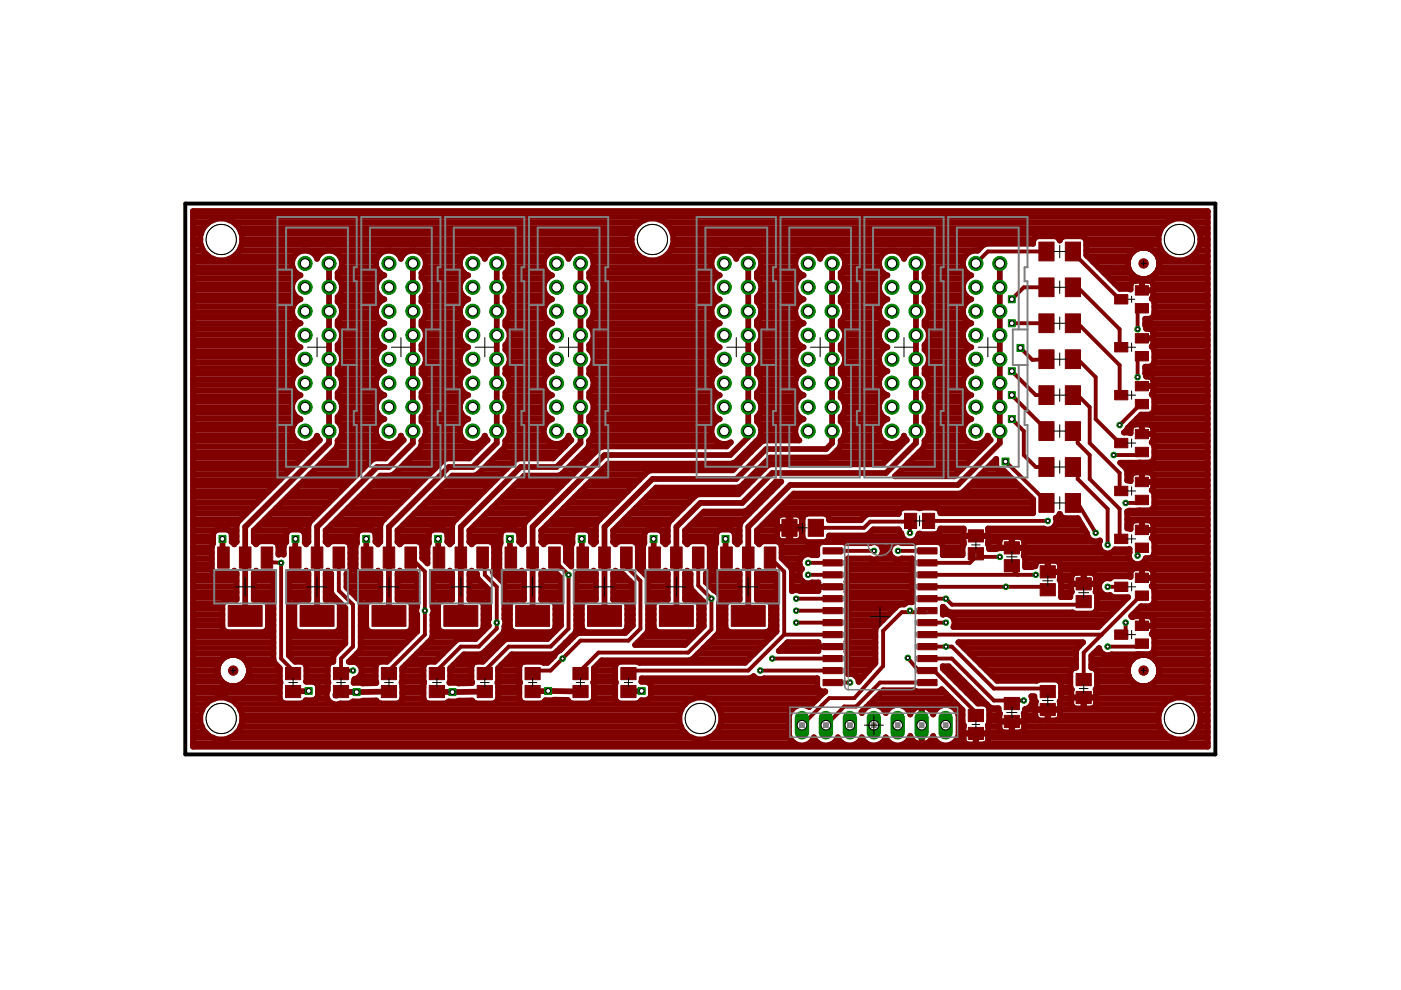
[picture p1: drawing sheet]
<svg xmlns="http://www.w3.org/2000/svg" width="297mm" height="210mm" viewBox="0 0 297 210" stroke-linecap="round" stroke-linejoin="round" font-family="sans-serif">
<g fill="#800000" stroke="#800000" stroke-width=".21">
<path d="M174.5 116.1h4.1v1.4h-4.1z"/>
<path d="M174.5 118.7h4.1v1.3h-4.1z"/>
<path d="M174.5 121.2h4.1v1.3h-4.1z"/>
<path d="M174.5 123.8h4.1v1.3h-4.1z"/>
<path d="M174.5 126.3h4.1v1.3h-4.1z"/>
<path d="M174.5 128.8h4.1v1.3h-4.1z"/>
<path d="M174.5 131.4h4.1v1.3h-4.1z"/>
<path d="M174.5 133.9h4.1v1.3h-4.1z"/>
<path d="M194.6 133.9h4.1v1.3h-4.1z"/>
<path d="M194.6 131.4h4.1v1.3h-4.1z"/>
<path d="M194.6 128.8h4.1v1.3h-4.1z"/>
<path d="M194.6 126.3h4.1v1.3h-4.1z"/>
<path d="M194.6 123.8h4.1v1.3h-4.1z"/>
<path d="M194.6 121.2h4.1v1.3h-4.1z"/>
<path d="M194.6 118.7h4.1v1.3h-4.1z"/>
<path d="M194.6 116.1h4.1v1.4h-4.1z"/>
<path d="M194.6 136.4h4.1v1.4h-4.1z"/>
<path d="M194.6 139h4.1v1.3h-4.1z"/>
<path d="M194.6 141.5h4.1v1.3h-4.1z"/>
<path d="M194.6 144.1h4.1v1.3h-4.1z"/>
<path d="M174.5 136.4h4.1v1.4h-4.1z"/>
<path d="M174.5 139h4.1v1.3h-4.1z"/>
<path d="M174.5 141.5h4.1v1.3h-4.1z"/>
<path d="M174.5 144.1h4.1v1.3h-4.1z"/>
<path d="M55.4 116h2.4v4.5h-2.4z"/>
<path d="M50.8 116h2.4v4.5h-2.4z"/>
<path d="M46.1 116h2.5v4.5h-2.5z"/>
<path d="M48.4 128.4h7.2v4.4h-7.2z"/>
<path d="M70.6 116h2.5v4.5h-2.5z"/>
<path d="M66 116h2.5v4.5h-2.5z"/>
<path d="M61.4 116h2.4v4.5h-2.4z"/>
<path d="M63.6 128.4h7.2v4.4h-7.2z"/>
<path d="M85.9 116h2.4v4.5h-2.4z"/>
<path d="M81.2 116h2.5v4.5h-2.5z"/>
<path d="M76.6 116h2.5v4.5h-2.5z"/>
<path d="M78.9 128.4h7.2v4.4h-7.2z"/>
<path d="M101.1 116h2.4v4.5h-2.4z"/>
<path d="M96.5 116h2.4v4.5h-2.4z"/>
<path d="M91.8 116h2.5v4.5h-2.5z"/>
<path d="M94.1 128.4h7.2v4.4h-7.2z"/>
<path d="M116.3 116h2.5v4.5h-2.5z"/>
<path d="M111.7 116h2.5v4.5h-2.5z"/>
<path d="M107.1 116h2.4v4.5h-2.4z"/>
<path d="M109.3 128.4h7.2v4.4h-7.2z"/>
<path d="M131.6 116h2.4v4.5h-2.4z"/>
<path d="M126.9 116h2.5v4.5h-2.5z"/>
<path d="M122.3 116h2.5v4.5h-2.5z"/>
<path d="M124.6 128.4h7.2v4.4h-7.2z"/>
<path d="M146.8 116h2.5v4.5h-2.5z"/>
<path d="M142.2 116h2.4v4.5h-2.4z"/>
<path d="M137.6 116h2.4v4.5h-2.4z"/>
<path d="M139.8 128.4h7.2v4.4h-7.2z"/>
<path d="M162 116h2.5v4.5h-2.5z"/>
<path d="M157.4 116h2.5v4.5h-2.5z"/>
<path d="M152.8 116h2.5v4.5h-2.5z"/>
<path d="M155 128.4h7.2v4.4h-7.2z"/>
<path d="M236.3 62.5h2.8v2h-2.8z"/>
<path d="M240.7 60.6h2.8v2h-2.8z"/>
<path d="M240.7 64.4h2.8v2h-2.8z"/>
<path d="M236.3 72.6h2.8v2h-2.8z"/>
<path d="M240.7 70.7h2.8v2h-2.8z"/>
<path d="M240.7 74.5h2.8v2h-2.8z"/>
<path d="M236.3 82.8h2.8v2h-2.8z"/>
<path d="M240.7 80.9h2.8v2h-2.8z"/>
<path d="M240.7 84.7h2.8v2h-2.8z"/>
<path d="M236.3 92.9h2.8v2h-2.8z"/>
<path d="M240.7 91h2.8v2h-2.8z"/>
<path d="M240.7 94.8h2.8v2h-2.8z"/>
<path d="M236.3 103.1h2.8v2h-2.8z"/>
<path d="M240.7 101.2h2.8v2h-2.8z"/>
<path d="M240.7 105h2.8v2h-2.8z"/>
<path d="M236.3 113.3h2.8v2h-2.8z"/>
<path d="M240.7 111.4h2.8v1.9h-2.8z"/>
<path d="M240.7 115.1h2.8v2h-2.8z"/>
<path d="M236.3 123.4h2.8v2h-2.8z"/>
<path d="M240.7 121.5h2.8v2h-2.8z"/>
<path d="M240.7 125.3h2.8v2h-2.8z"/>
<path d="M236.3 133.6h2.8v2h-2.8z"/>
<path d="M240.7 131.7h2.8v2h-2.8z"/>
<path d="M240.7 135.5h2.8v2h-2.8z"/>
<path d="M225.9 51.3h3.2v4h-3.2z"/>
<path d="M220.3 51.3h3.2v4h-3.2z"/>
<path d="M225.9 58.9h3.2v4h-3.2z"/>
<path d="M220.3 58.9h3.2v4h-3.2z"/>
<path d="M225.9 66.5h3.2v4h-3.2z"/>
<path d="M220.3 66.5h3.2v4h-3.2z"/>
<path d="M225.9 74.2h3.2v3.9h-3.2z"/>
<path d="M220.3 74.2h3.2v3.9h-3.2z"/>
<path d="M225.9 81.8h3.2v4h-3.2z"/>
<path d="M220.3 81.8h3.2v4h-3.2z"/>
<path d="M225.9 89.4h3.2v4h-3.2z"/>
<path d="M220.3 89.4h3.2v4h-3.2z"/>
<path d="M225.9 97h3.2v4h-3.2z"/>
<path d="M220.3 97h3.2v4h-3.2z"/>
<path d="M225.9 104.6h3.2v4h-3.2z"/>
<path d="M220.3 104.6h3.2v4h-3.2z"/>
<path d="M205.3 150.4h3.2v2.6h-3.2z"/>
<path d="M205.3 154.2h3.2v2.6h-3.2z"/>
<path d="M220.5 145.3h3.3v2.6h-3.3z"/>
<path d="M220.5 149.1h3.3v2.6h-3.3z"/>
<path d="M228.2 126.3h3.2v2.6h-3.2z"/>
<path d="M228.2 122.5h3.2v2.6h-3.2z"/>
<path d="M205.3 116.1h3.2v2.6h-3.2z"/>
<path d="M205.3 112.3h3.2v2.6h-3.2z"/>
<path d="M220.5 123.7h3.3v2.6h-3.3z"/>
<path d="M220.5 120h3.3v2.5h-3.3z"/>
<path d="M212.9 147.9h3.2v2.6h-3.2z"/>
<path d="M212.9 151.7h3.2v2.6h-3.2z"/>
<path d="M228.2 142.8h3.2v2.6h-3.2z"/>
<path d="M228.2 146.6h3.2v2.6h-3.2z"/>
<path d="M212.9 118.7h3.2v2.5h-3.2z"/>
<path d="M212.9 114.9h3.2v2.6h-3.2z"/>
<path d="M60.5 145.3h3.3v2.6h-3.3z"/>
<path d="M60.5 141.5h3.3v2.6h-3.3z"/>
<path d="M70.7 145.3h3.2v2.6h-3.2z"/>
<path d="M70.7 141.5h3.2v2.6h-3.2z"/>
<path d="M80.9 145.3h3.2v2.6h-3.2z"/>
<path d="M80.9 141.5h3.2v2.6h-3.2z"/>
<path d="M91 145.3h3.2v2.6h-3.2z"/>
<path d="M91 141.5h3.2v2.6h-3.2z"/>
<path d="M101.2 145.3h3.2v2.6h-3.2z"/>
<path d="M101.2 141.5h3.2v2.6h-3.2z"/>
<path d="M111.3 141.5h3.2v2.6h-3.2z"/>
<path d="M111.3 145.3h3.2v2.6h-3.2z"/>
<path d="M121.5 141.5h3.2v2.6h-3.2z"/>
<path d="M121.5 145.3h3.2v2.6h-3.2z"/>
<path d="M131.6 141.5h3.3v2.6h-3.3z"/>
<path d="M131.6 145.3h3.3v2.6h-3.3z"/>
<path d="M191.8 108.8h2.6v3.3h-2.6z"/>
<path d="M195.6 108.8h2.6v3.3h-2.6z"/>
<path d="M171.4 110.1h3.2v3.6h-3.2z"/>
<path d="M165.8 110.1h3.2v3.6h-3.2z"/>
</g>
<g fill="#800000" stroke="#800000" stroke-width=".21">
<circle cx="49.4" cy="142.2" r=".99"/>
<circle cx="242.5" cy="142.2" r=".99"/>
<circle cx="242.5" cy="55.9" r=".99"/>
</g>
<g fill="none" stroke="#800000" stroke-width="1.2">
<path d="M40.9 44.8h215.2v113.5h-215.2zM40.9 59.1h21.8M40.9 53.1h2.2M40.9 57.9h22M40.9 56.7h21.2M40.9 55.5h21.1M40.9 54.3h3.3M40.9 51.9h1.7M40.9 50.7h1.6M40.9 49.6h1.7M40.9 48.4h2.2M40.9 47.2h3.3"/>
<path d="M40.9 46h215.2M49.6 47.2h86.1M49.6 54.3h12.8M50.7 48.4h83.8M50.7 53.1h83.8M51.2 49.6h82.8M51.2 51.9h82.8M51.3 50.7h82.6M62.4 54.3a2.68 2.68 0 0 0 1.3 4.1 2.69 2.69 0 0 0-1.8 2.5 2.69 2.69 0 0 0 1.8 2.6 2.69 2.69 0 0 0-1.8 2.5 2.69 2.69 0 0 0 1.8 2.5M64.1 53.1l-1 .5-.7 .7M65.2 53.1l1 .5 .8 .7M67 54.3l.2 .6 .3-.6"/>
<path d="M67 54.3h.5M69.2 53.1l-1 .5-.7 .7M69.8 55.9v38l-17.8 17.8v18.9M70.3 53.1l1 .5 .8 .7M71.6 57.9v1a2.63 2.63 0 0 1 0 4v1.1a2.63 2.63 0 0 1 0 4v1.1a2.63 2.63 0 0 1 0 4v1a2.62 2.62 0 0 1 0 4.1v1M71.6 57.9h9M71.7 59.1h8.8M72.1 54.3a2.69 2.69 0 0 1-.5 3.6M72.1 54.3h8.1M72.4 56.7h7.5M72.5 55.5h7.2M80.2 54.3a2.68 2.68 0 0 0 1.3 4.1 2.69 2.69 0 0 0-1.8 2.5 2.69 2.69 0 0 0 1.8 2.6 2.69 2.69 0 0 0-1.8 2.5 2.69 2.69 0 0 0 1.8 2.5"/>
<path d="M81.9 53.1l-1 .5-.7 .7M83 53.1l1 .5 .8 .7M84.8 54.3h.4M84.8 54.3l.2 .6 .2-.6M87 53.1l-1 .5-.8 .7M87.5 55.9v38l-5 5.1h-2.6l-12.7 12.7v18.9M88.1 53.1l1 .5 .8 .7M89.4 57.9v1a2.63 2.63 0 0 1 0 4v1.1a2.63 2.63 0 0 1 0 4v1.1a2.63 2.63 0 0 1 0 4v1a2.62 2.62 0 0 1 0 4.1v1M89.4 57.9h9M89.5 59.1h8.8M89.8 54.3h8.1M89.9 54.3a2.69 2.69 0 0 1-.5 3.6"/>
<path d="M90.1 56.7h7.5M90.3 55.5h7.2M97.9 54.3a2.68 2.68 0 0 0 1.4 4.1 2.69 2.69 0 0 0-1.8 2.5 2.69 2.69 0 0 0 1.8 2.6 2.69 2.69 0 0 0-1.8 2.5 2.69 2.69 0 0 0 1.8 2.5 2.69 2.69 0 0 0-1.8 2.6 2.69 2.69 0 0 0 1.8 2.5 2.69 2.69 0 0 0-1.8 2.6 2.69 2.69 0 0 0 1.8 2.5 2.68 2.68 0 0 0-1.4 4.1M99.7 53.1l-1 .5-.8 .7M100.8 53.1l1 .5 .7 .7M102.5 54.3l.3 .6 .2-.6M102.5 54.3h.5M104.8 53.1l-1 .5-.8 .7M105.3 55.9v38l-5.1 5.1h-5l-12.7 12.7v18.9M105.9 53.1l.9 .5 .8 .7M107.1 57.9v1a2.63 2.63 0 0 1 0 4v1.1a2.63 2.63 0 0 1 0 4v1.1a2.63 2.63 0 0 1 0 4v1a2.62 2.62 0 0 1 0 4.1v1M107.1 57.9h9.1"/>
<path d="M107.3 59.1h8.7M107.6 54.3a2.65 2.65 0 0 1-.5 3.6M107.6 54.3h8.1M107.9 56.7h7.5M108 55.5h7.3M115.7 54.3a2.69 2.69 0 0 0 1.3 4.1 2.7 2.7 0 0 0-1.8 2.5 2.7 2.7 0 0 0 1.8 2.6 2.7 2.7 0 0 0-1.8 2.5 2.7 2.7 0 0 0 1.8 2.5M117.5 53.1l-1 .5-.8 .7M118.6 53.1l.9 .5 .8 .7M120.3 54.3l.2 .6 .3-.6M120.3 54.3h.5M122.6 53.1l-1 .5-.8 .7M123.1 55.9v38l-5.1 5.1h-7.6l-12.7 12.7v18.9"/>
<path d="M123.6 53.1l1 .5 .8 .7M124.9 57.9v1a2.63 2.63 0 0 1 0 4v1.1a2.63 2.63 0 0 1 0 4v1.1a2.63 2.63 0 0 1 0 4v1a2.62 2.62 0 0 1 0 4.1v1M124.9 57.9h26.8M125.1 59.1h26.5M125.4 54.3a2.65 2.65 0 0 1-.5 3.6M125.4 54.3h10.2M125.7 56.7h25.3M125.8 55.5h25.1M141 47.2h106.4M141 54.3h10.3M142.1 48.4h104.2M142.6 49.6h103.2"/>
<path d="M142.6 51.9h65.9M142.7 50.7h76.5M151.3 54.3a2.71 2.71 0 0 0 1.3 4.1 2.7 2.7 0 0 0-1.8 2.5 2.7 2.7 0 0 0 1.8 2.6 2.7 2.7 0 0 0-1.8 2.5 2.7 2.7 0 0 0 1.8 2.5 2.7 2.7 0 0 0-1.8 2.6 2.7 2.7 0 0 0 1.8 2.5 2.7 2.7 0 0 0-1.8 2.6 2.7 2.7 0 0 0 1.8 2.5 2.68 2.68 0 0 0-1.3 4.1M153 53.1l-1 .5-.7 .7M154.1 53.1l1 .5 .8 .7M155.9 54.3l.2 .6 .2-.6M155.9 54.3h.4M158.1 53.1l-1 .5-.8 .7M158.6 55.9v36.8l-3.8 3.8h-26.6l-15.3 15.2v18.9M159.2 53.1l1 .5 .8 .7M160.5 57.9v1a2.63 2.63 0 0 1 0 4v1.1a2.63 2.63 0 0 1 0 4v1.1a2.63 2.63 0 0 1 0 4v1a2.62 2.62 0 0 1 0 4.1v1M160.5 57.9h9"/>
<path d="M160.6 59.1h8.8M161 54.3a2.65 2.65 0 0 1-.5 3.6M161 54.3h8M161.2 56.7h7.5M161.4 55.5h7.2M169 54.3a2.71 2.71 0 0 0 1.4 4.1 2.7 2.7 0 0 0-1.8 2.5 2.7 2.7 0 0 0 1.8 2.6 2.7 2.7 0 0 0-1.8 2.5 2.7 2.7 0 0 0 1.8 2.5M170.8 53.1l-1 .5-.8 .7M171.9 53.1l1 .5 .8 .7M173.7 54.3l.2 .6 .2-.6M173.7 54.3h.4M175.9 53.1l-1 .5-.8 .7M176.4 55.9v38l-1.2 1.3h-12.7l-6.4 6.4h-17.8l-10.1 10.1v18.9"/>
<path d="M177 53.1l1 .5 .7 .7M178.2 57.9v1a2.63 2.63 0 0 1 0 4v1.1a2.63 2.63 0 0 1 0 4v1.1a2.63 2.63 0 0 1 0 4v1a2.62 2.62 0 0 1 0 4.1v1M178.2 57.9h9.1M178.4 59.1h8.8M178.7 54.3a2.69 2.69 0 0 1-.5 3.6M178.7 54.3h8.1M179 56.7h7.5M179.1 55.5h7.3M186.8 54.3a2.68 2.68 0 0 0 1.4 4.1 2.69 2.69 0 0 0-1.9 2.5 2.69 2.69 0 0 0 1.9 2.6 2.69 2.69 0 0 0-1.9 2.5 2.69 2.69 0 0 0 1.9 2.5 2.69 2.69 0 0 0-1.9 2.6 2.69 2.69 0 0 0 1.9 2.5 2.69 2.69 0 0 0-1.9 2.6 2.69 2.69 0 0 0 1.9 2.5 2.68 2.68 0 0 0-1.4 4.1M188.6 53.1l-1 .5-.8 .7M189.7 53.1l1 .5 .7 .7M191.4 54.3l.3 .6 .2-.6"/>
<path d="M191.4 54.3h.5M193.7 53.1l-1 .5-.8 .7M194.2 55.9v38l-6.3 6.4h-24.2l-6.3 6.3h-8.9l-5.1 5.1v18.9M194.7 53.1l1 .5 .8 .7M196 57.9v1a2.63 2.63 0 0 1 0 4v1.1a2.63 2.63 0 0 1 0 4v1.1a2.63 2.63 0 0 1 0 4v1a2.62 2.62 0 0 1 0 4.1v1a2.69 2.69 0 0 1 .5 3.6M196 57.9h9.1M196.2 59.1h8.7M196.5 54.3a2.69 2.69 0 0 1-.5 3.6M196.5 54.3h8.1M196.8 56.7h7.5M196.9 55.5h7.3M204.6 54.3a2.68 2.68 0 0 0 1.3 4.1 2.69 2.69 0 0 0-1.8 2.5 2.69 2.69 0 0 0 1.8 2.6 2.69 2.69 0 0 0-1.8 2.5 2.69 2.69 0 0 0 1.8 2.5"/>
<path d="M206.4 53.1l-1 .5-.8 .7M208.5 51.9l.6-.2h10a1.27 1.27 0 0 1 .9-1.6h3.7l.5 .2 .5 .7 .5-.7 .4-.2h3.7l.5 .2 .5 .8v3l7.1 7.2h2l.3 .1 .1-1.2 .5-.6h3.6l.4 .3 .2 .5v2.3l-.3 .6M208.5 51.9l-1.2 1.2h-65.2M212 55.9v38l-8.9 8.9h-35.6l-8.9 8.9v18.9M224.6 50.7h.2M230.2 50.7h15.5M230.3 53.1h10.2M230.3 51.9h15.5M230.5 54.3h9M231.7 55.5h7.4M232.9 56.7h6.3M234.1 57.9h5.7"/>
<path d="M235.3 59.1h6.3l.7 .1 1.1-.1h12.7M239.2 56.7l.6 1.2M239.4 54.5l-.3 .9 .1 1.3M239.4 54.4v.1M239.8 57.9l.7 .7M240.5 58.6h.1M240.5 53.1l-.5 .5-.6 .8M240.6 58.6l.8 .5M240.6 53.1l.8-.5 .9-.1 .9 .1 1.1 .5M240.6 53.1h-.1M242.1 59.6v2h2.4M244.3 53.1l.6 .5 .6 .8"/>
<path d="M244.4 53.1h1.9M245.1 57.9l-.8 .8-.8 .4M245.1 57.9h11M245.4 54.3h2M245.5 54.4v.1M245.5 54.5a2.97 2.97 0 0 1 .2 2.2M245.7 56.7l-.6 1.2M245.7 56.7h10.4M245.8 55.5h10.3M252.7 47.2h3.4M252.8 54.3h3.3M253.9 48.4h2.2"/>
<path d="M253.9 53.1h2.2M254.4 49.6h1.7M254.4 51.9h1.7M254.5 50.7h1.6M40.9 79.2h21.9M40.9 78h21.8M40.9 76.9h21.1M40.9 75.7h21.1M40.9 74.5h21.6M40.9 73.3h22.2M40.9 72.1h21.3M40.9 70.9h21.1"/>
<path d="M40.9 69.7h21.4M40.9 68.6h22.8M40.9 67.4h21.4M40.9 66.2h21.1M40.9 65h21.3M40.9 63.8h22.1M40.9 62.6h21.6M40.9 61.4h21.1M40.9 60.2h21.1M63.7 68.5a2.69 2.69 0 0 0-1.8 2.6 2.69 2.69 0 0 0 1.8 2.5 2.69 2.69 0 0 0-1.8 2.6 2.69 2.69 0 0 0 1.8 2.5 2.68 2.68 0 0 0-1.3 4.1M71.6 79.2a2.62 2.62 0 0 1 0 4v1.1a2.62 2.62 0 0 1 0 4v1.1a2.61 2.61 0 0 1 0 4v.9l-.3 .7-17.5 17.5M71.6 73.3h9.2"/>
<path d="M71.6 68.6h9.9M71.6 63.8h9.2M71.6 79.2h9M71.7 78h8.8M71.9 74.5h8.4M71.9 62.6h8.4M72.1 69.7h8M72.1 67.4h8M72.3 72.1h7.6M72.3 65h7.6M72.4 76.9h7.4M72.4 60.2h7.4"/>
<path d="M72.5 75.7h7.2M72.5 70.9h7.2M72.5 66.2h7.2M72.5 61.4h7.2M81.5 68.5a2.69 2.69 0 0 0-1.8 2.6 2.69 2.69 0 0 0 1.8 2.5 2.69 2.69 0 0 0-1.8 2.6 2.69 2.69 0 0 0 1.8 2.5 2.69 2.69 0 0 0-1.8 2.5 2.69 2.69 0 0 0 1.8 2.6 2.69 2.69 0 0 0-1.8 2.5 2.69 2.69 0 0 0 1.8 2.6 2.74 2.74 0 0 0-1 4.5 2.74 2.74 0 0 0 4.5-1l.2 .5 .4 .4-3.9 3.9h-2.1l-.7 .3-13.2 13.2-.3 .7v3.5l-.5 .5-.3-.3v-1.8l-.5-.8M89.4 79.2a2.69 2.69 0 0 1 .5 3.6M89.4 73.3h9.2M89.4 68.6h9.9M89.4 63.8h9.2M89.4 79.2h9M89.5 78h8.8M89.7 74.5h8.4"/>
<path d="M89.7 62.6h8.4M89.9 69.7h8M89.9 67.4h8M90.1 72.1h7.6M90.1 65h7.6M90.2 76.9h7.4M90.2 60.2h7.4M90.3 75.7h7.2M90.3 70.9h7.2M90.3 66.2h7.2M90.3 61.4h7.2M107.1 79.2a2.65 2.65 0 0 1 .5 3.6"/>
<path d="M107.1 79.2h9.1M107.1 73.3h9.3M107.1 68.6h9.9M107.1 63.8h9.3M107.3 78h8.8M107.5 62.6h8.4M107.5 74.5h8.3M107.7 69.7h7.9M107.7 67.4h7.9M107.8 72.1h7.7M107.8 65h7.7M108 76.9h7.4"/>
<path d="M108 60.2h7.4M108 75.7h7.3M108 70.9h7.3M108 66.2h7.3M108 61.4h7.3M117 68.5a2.7 2.7 0 0 0-1.8 2.6 2.7 2.7 0 0 0 1.8 2.5 2.7 2.7 0 0 0-1.8 2.6 2.7 2.7 0 0 0 1.8 2.5 2.69 2.69 0 0 0-1.3 4.1M124.9 79.2a2.65 2.65 0 0 1 .5 3.6M124.9 79.2h26.8M124.9 73.3h27M124.9 68.6h27.7M124.9 63.8h27M125.1 78h26.5"/>
<path d="M125.2 62.6h26.2M125.3 74.5h26.1M125.5 69.7h25.7M125.5 67.4h25.7M125.6 72.1h25.4M125.6 65h25.4M125.8 76.9h25.1M125.8 60.2h25.1M125.8 75.7h25.1M125.8 70.9h25.1M125.8 66.2h25.1M125.8 61.4h25.1"/>
<path d="M160.5 79.2a2.62 2.62 0 0 1 0 4v1.1a2.62 2.62 0 0 1 0 4v1.1a2.64 2.64 0 0 1 .5 3.5l-5.1 5.1-.7 .3h-26.3l-14.1 14.2M160.5 79.2h9M160.5 73.3h9.2M160.5 68.6h9.8M160.5 63.8h9.2M160.6 78h8.8M160.8 62.6h8.4M160.8 74.5h8.4M161 69.7h8M161 67.4h8M161.2 72.1h7.6M161.2 65h7.6"/>
<path d="M161.3 76.9h7.4M161.3 60.2h7.4M161.4 75.7h7.2M161.4 70.9h7.2M161.4 66.2h7.2M161.4 61.4h7.2M170.4 68.5a2.7 2.7 0 0 0-1.8 2.6 2.7 2.7 0 0 0 1.8 2.5 2.7 2.7 0 0 0-1.8 2.6 2.7 2.7 0 0 0 1.8 2.5 2.68 2.68 0 0 0-1.4 4.1M178.2 79.2a2.69 2.69 0 0 1 .5 3.6M178.2 73.3h9.3M178.2 68.6h9.9M178.2 63.8h9.3M178.3 79.2h9"/>
<path d="M178.4 78h8.8M178.6 74.5h8.3M178.6 62.6h8.4M178.8 67.4h7.9M178.8 69.7h7.9M178.9 72.1h7.7M178.9 65h7.7M179.1 76.9h7.4M179.1 60.2h7.4M179.1 75.7h7.3M179.1 70.9h7.3M179.1 66.2h7.3"/>
<path d="M179.1 61.4h7.3M196 73.3h9.3M196 68.6h9.9M196 63.8h9.3M196 79.2h9.1M196.2 78h8.7M196.4 74.5h8.3M196.4 62.6h8.3M196.6 67.4h7.9M196.6 69.7h7.9M196.7 72.1h7.7M196.7 65h7.7"/>
<path d="M196.8 76.9h7.4M196.8 60.2h7.4M196.9 75.7h7.3M196.9 70.9h7.3M196.9 66.2h7.3M196.9 61.4h7.3M205.9 68.5a2.69 2.69 0 0 0-1.8 2.6 2.69 2.69 0 0 0 1.8 2.5 2.69 2.69 0 0 0-1.8 2.6 2.69 2.69 0 0 0 1.8 2.5 2.68 2.68 0 0 0-1.3 4.1M236.5 60.2h3.3M242.1 61.4h.1M242.1 60.2h.1M242.8 78h13.3M242.8 68.6h13.3"/>
<path d="M242.8 79.2h13.3M243.7 69.7h12.4M244.2 73.5h.1M244.2 63.3h.1M244.2 63.3l.5 .8v2.5l-.5 .8-.4 .2h-1v1.4l.2 .7a1.21 1.21 0 0 1 1.5 .6v2.6l-.3 .6M244.2 73.5l.5 .8v2.5l-.5 .8-.4 .1h-1v1.4l.2 .8a1.15 1.15 0 0 1 1.5 .9v2.2l-.3 .6 .3 .4M244.2 67.4h11.9M244.3 73.3h11.8M244.5 60.2h11.6M244.5 71.7l-2.4 .1M244.5 72.1h11.6M244.5 70.9h11.6"/>
<path d="M244.5 62.6h11.6M244.5 61.4h11.6M244.6 63.8h11.5M244.7 76.9h11.4M244.7 75.7h11.4M244.7 74.5h11.4M244.7 66.2h11.4M244.7 65h11.4M40.9 97h23.2M40.9 94.7h25.5M40.9 99.4h20.8M40.9 98.2h22"/>
<path d="M40.9 95.9h24.4M40.9 93.5h22M40.9 92.3h21.2M40.9 91.1h21.1M40.9 89.9h21.5M40.9 88.7h22.5M40.9 87.5h21.4M40.9 86.4h21.1M40.9 85.2h21.3M40.9 84h22.3M40.9 82.8h21.5M40.9 81.6h21.1"/>
<path d="M40.9 80.4h21.2M62.4 82.8l.7 .7 .6 .3a2.69 2.69 0 0 0-1.8 2.5 2.69 2.69 0 0 0 1.8 2.6 2.74 2.74 0 0 0-1 4.5 2.74 2.74 0 0 0 4.5-1l.3 .5 .3 .4-17.4 17.4-.2 .7v3.5l-.5 .5-.6-.5v-1.6l-.5-.8M66.4 93.5h1.2M66.9 99.4h10M68.1 98.2h10M69.2 97h12.7M70.4 95.9h12.6M71.4 94.7h12.8M71.6 93.5h9.1M71.6 88.7h9.6M71.6 84h9.4M72.1 82.8h8.1"/>
<path d="M72.1 89.9h8M72.2 87.5h7.8M72.2 85.2h7.8M72.3 92.3h7.6M72.4 80.4h7.5M72.5 91.1h7.2M72.5 86.4h7.2M72.5 81.6h7.2M84.2 93.5h1.2M84.6 99.4h7.6M85.8 98.2h7.6M87 97h12.6"/>
<path d="M88.2 95.9h12.6M89.2 94.7h12.8M89.4 93.5h9.1M89.4 88.7h9.6M89.4 84h9.4M89.8 82.8h8.1M89.9 82.8l-.5 .4v1.1a2.62 2.62 0 0 1 0 4v1.1a2.61 2.61 0 0 1 0 4v.9l-.3 .7-5.6 5.6-.7 .2h-2.1l-11.7 11.7M89.9 89.9h8M90 87.5h7.8M90 85.2h7.8M90.1 92.3h7.6M90.1 80.4h7.5"/>
<path d="M90.3 91.1h7.2M90.3 86.4h7.2M90.3 81.6h7.2M97.9 82.8l.8 .7 .6 .3a2.69 2.69 0 0 0-1.8 2.5 2.69 2.69 0 0 0 1.8 2.6 2.74 2.74 0 0 0-1 4.5 2.74 2.74 0 0 0 4.5-1l.2 .5 .4 .4-3.9 3.9h-4.7l-.7 .3-13.2 13.2-.3 .7v3.5l-.4 .5-.6-.5v-1.6l-.5-.8M102 93.5h1.2M102.4 99.4h5M103.6 98.2h5M104.8 97h12.6M106 95.9h12.6M107 94.7h12.8M107.1 93.5h9.1M107.1 88.7h9.6"/>
<path d="M107.1 84h9.4M107.6 82.8l-.5 .4v1.1a2.62 2.62 0 0 1 0 4v1.1a2.61 2.61 0 0 1 0 4v.9l-.2 .7-5.6 5.6-.7 .2h-4.7l-11.6 11.7M107.6 82.8h8.1M107.7 89.9h8M107.8 87.5h7.8M107.8 85.2h7.7M107.9 92.3h7.5M107.9 80.4h7.5M108 91.1h7.3M108 86.4h7.3M108 81.6h7.3M115.7 82.8l.8 .7 .5 .3a2.7 2.7 0 0 0-1.8 2.5 2.7 2.7 0 0 0 1.8 2.6 2.73 2.73 0 0 0-.9 4.4 2.73 2.73 0 0 0 4.4-.9l.3 .5 .3 .4-3.8 3.9h-7.3l-.6 .3-13.3 13.2-.2 .7v3.5l-.5 .5-.6-.5v-1.6l-.5-.8"/>
<path d="M119.8 93.5h1.2M120.2 99.4h2.4M121.4 98.2h2.4M122.6 97h2.4M122.8 90.1l.3 1.3M123.8 95.9h2.4M124.9 93.5h26.9M124.9 88.7h27.4M124.9 84h27.2M125.4 82.8l-.5 .4v1.1a2.62 2.62 0 0 1 0 4v1.1a2.61 2.61 0 0 1 0 4v.9l-.2 .7-5.7 5.6-.6 .2h-7.3l-11.6 11.7M125.4 82.8h25.9M125.4 89.9h25.8"/>
<path d="M125.5 87.5h25.6M125.6 85.2h25.5M125.7 92.3h25.3M125.7 80.4h25.3M125.8 91.1h25.1M125.8 86.4h25.1M125.8 81.6h25.1M127.8 94.7l-.7 .2-15.7 15.8-.3 .7v3.5l-.5 .5-.5-.5v-1.6l-.5-.8M127.8 99.4h27.9M151.3 82.8l.7 .7 .6 .3a2.7 2.7 0 0 0-1.8 2.5 2.7 2.7 0 0 0 1.8 2.6 2.74 2.74 0 0 0-1.5 3.7 2.74 2.74 0 0 0 3.9 1.2l-.9 .9h-29.3M155.4 98.2h1.4M156.9 97h1.1"/>
<path d="M158.1 95.9h1.1M159.2 94.7h1.2M160.4 93.5h1.4M160.5 88.7h9.6M160.5 84h9.4M160.8 99.4h1.2M160.9 94.2l-5.6 5.5h-17.3l-.7 .3-10.7 10.7-.3 .7v3.5l-.4 .5-.6-.5v-1.6l-.5-.8M160.9 94.2h.1M160.9 82.8h8.2M161 89.9h8M161.1 87.5h7.8M161.1 85.2h7.8"/>
<path d="M161.2 92.3h7.6M161.2 80.4h7.5M161.4 91.1h7.2M161.4 86.4h7.2M161.4 81.6h7.2M162 98.2h25.3M169 82.8l.8 .7 .6 .3a2.7 2.7 0 0 0-1.8 2.5 2.7 2.7 0 0 0 1.8 2.6 2.68 2.68 0 0 0-.9 4.5h-7.4l-.7 .3-.5 .5M177.1 95.9h12.6M177.5 95.5h.1M178.1 94.7h12.8M178.2 93.5h9.2M178.2 88.7h9.6"/>
<path d="M178.2 84h9.5M178.7 82.8h8.1M178.7 82.8l-.5 .4v1.1a2.62 2.62 0 0 1 0 4v1.1a2.61 2.61 0 0 1 0 4v.9l-.2 .7-1.8 1.8-.7 .2M178.8 89.9h8M178.9 87.5h7.8M178.9 85.2h7.7M179 92.3h7.5M179 80.4h7.5M179.1 91.1h7.3M179.1 86.4h7.3M179.1 81.6h7.3M186.8 82.8l.8 .7 .6 .3a2.69 2.69 0 0 0-1.9 2.5 2.69 2.69 0 0 0 1.9 2.6 2.74 2.74 0 0 0-1 4.5 2.74 2.74 0 0 0 4.5-1l.2 .5 .4 .4-5.2 5.1h-23.7l-.7 .3-6.1 6.1h-8.5l-.7 .3-5.5 5.6-.3 .7v3.5l-.5 .5-.6-.5v-1.6l-.5-.8"/>
<path d="M188.5 97h-25.3l-6.1 6.1-.6 .3h-17.4l-9.1 9.1M190.9 93.5h1.2M191.3 99.4h12.6M192.5 98.2h12.6M193.7 97h12.6M194.9 95.9h12.6M195.9 94.7h12.8M196 93.5h9.1M196 88.7h9.6M196 84h9.4M196.5 82.8h8.1M196.5 82.8l-.5 .4v1.1a2.62 2.62 0 0 1 0 4v1.1a2.61 2.61 0 0 1 0 4v.9l-.3 .7-6 6h12.6l7.7-7.7-.3-.4-.3-.5a2.74 2.74 0 0 1-4.5 1 2.74 2.74 0 0 1 1-4.5 2.69 2.69 0 0 1-1.8-2.6 2.69 2.69 0 0 1 1.8-2.5l-.5-.3-.8-.7"/>
<path d="M196.5 89.9h8.1M196.6 87.5h7.9M196.7 85.2h7.7M196.8 92.3h7.5M196.8 80.4h7.5M196.9 91.1h7.3M196.9 86.4h7.3M196.9 81.6h7.3M208.7 93.5h1.1M209.1 99.4h2.4M210.3 98.2h.9M237.6 98.2h18.5"/>
<path d="M238.8 99.4h17.3M238.9 91.1h.8M239.9 89.9h16.2M241.1 88.7h15M242.1 81.9h.1M242.1 90v2.1M242.1 92h2.4M242.1 81.9h2.4M242.1 91.1h.1M244.4 87.5h11.7M244.4 80.4h11.7M244.4 93.5h11.7"/>
<path d="M244.5 93.4l-.3 .4 .5 .8v2.5M244.5 92.3h11.6M244.5 91.1h11.6M244.5 82.8h11.6M244.5 81.6h11.6M244.5 84l.2 .4v2.5l-.2 .5-.7 .5h-1.9l-3.6 3.8h1.1l.3 .2 .1-1.2 .3-.5 .5-.2h3l.7 .4 .2 .5v2.5M244.5 84h11.6M244.7 97.1l-.2 .4-.7 .6h-6.3l1.3 1.3 .2 .6v1.9l.7 .1v-.9l.2-.5M244.7 97h11.4M244.7 94.7h11.4M244.7 95.9h11.4M244.7 86.4h11.4"/>
<path d="M244.7 85.2h11.4M40.9 113.7h4.3M40.9 118.4h4M40.9 108.9h11.3M40.9 119.6h4M40.9 117.2h4M40.9 116h4M40.9 114.9h4.3M40.9 112.5h4.8M40.9 111.3h9.3M40.9 110.1h10.1M40.9 107.7h12.5"/>
<path d="M40.9 106.5h13.7M40.9 105.3h14.9M40.9 104.2h16M40.9 103h17.2M40.9 101.8h18.4M40.9 100.6h19.6M45.7 112.5l-.5 .8v1.9l-.3 .5v5l.2 .4 .8 .6h2.9l.5-.2 .4-.5 .5 .5v5.7h-2.1l-.4 .2-.5 .8v4.9l.5 .7M45.7 112.5l.5-.2h2l.4 .2M47.2 114.3v4.1l.2-.2M48.6 112.5h1.6M49.1 113.7h1.1M49.1 114.9h1.1"/>
<path d="M53.8 113.7h6.9M53.8 112.5v2.4l.5 .5 .4-.5 .4-.1h3l.4 .1 .5 .8v1.9h1.2v-1.9l.5-.7v-1.7l.5-.8M53.8 114.9h1.1M53.8 112.5h7.4M55 111.3h10.4M56.2 110.1h10.1M57.4 108.9h10M58.3 114.9h2.4M58.5 107.7h10.1M59 117.2h1.2M59 116h1.2M59.8 106.5h10"/>
<path d="M60.9 105.3h10.1M61.2 112.5l.5-.2h1.9l.5 .2M62.1 104.2h10.1M62.7 114.3l-.2 4.1 .1-.2M63.3 103h10.1M64.1 112.5h1.3M64.5 101.8h10M64.6 113.7h.8M64.6 114.9h.8M65.7 100.6h10.1M69 113.7h6.7M69 112.5v2.4l.5 .5 .4-.5 .5-.1h2.9l.8 .5 .2 .4v5l-.2 .4-.6 .5v2.9l2.7 2.8 .3 .6"/>
<path d="M69 114.9h1.2M69 112.5h7.2M70.2 111.3h10.5M71.4 110.1h10.1M72.6 108.9h10.1M73.5 114.9h2.2M73.8 107.7h10.1M74.3 118.4h1.1M74.3 119.6h1.1M74.3 117.2h1.1M74.3 116h1.1M75 106.5h10"/>
<path d="M76.2 105.3h10M77.4 104.2h10M77.6 114.3l.1 4.1 .1-.2M78.5 103h10.1M79.1 112.5l-.5-.2h-2l-.4 .2-.5 .8v1.9l-.3 .5v5l.2 .4 .8 .6h2.9l.5-.2 .4-.5 .4 .5v5.7h-2l-.4 .2-.6 .8v4.9l.6 .7M79.1 112.5h1.5M79.6 113.7h1M79.6 114.9h1M79.7 101.8h10.1M83.4 100.6h7.6M84.3 113.7h6.6M84.3 112.5v2.4l.5 .5 .4-.5 .4-.1h2.9l.5 .1 .3 .4 .2 .4v2.6l1.1 1.2v-3.8l.3-.5v-1.9l.5-.8"/>
<path d="M84.3 114.9h1.1M84.3 112.5h7.1M85.5 111.3h10.4M86.7 110.1h10M87.8 108.9h10.1M88.8 114.9h2.1M89 107.7h10.1M89.5 117.2h1.1M89.5 116h1.1M89.6 118.4h1M90.2 106.5h10.1M91.4 105.3h10.1"/>
<path d="M91.4 112.5l.5-.2h2l.4 .2M92.6 104.2h10.1M92.9 114.3v4.1l.2-.2M93.8 103h10M94.3 112.5h1.6M94.8 113.7h1.1M94.8 114.9h1.1M95 101.8h10M99.5 113.7h6.6M99.5 112.5v2.4l.5 .5 .4-.5 .5-.1h2.9l.4 .1 .6 .8v5l-.3 .5 2.2 2.3 .2 .6v7.1l.2 .5v.7l-.4 1.8-4.3 4.3-.6 .2h-3.4l-3 3v2.7l-.1 .4h4.8l-.2-3.5 .2-.5 .8-.5h1.5l4.5-4.6 .6-.2h8.6l2.8-2.9v-9.9l-.9-1h-1.9l-.4-.2-.4-.5-.5 .5v5.7h2l.4 .2 .6 .8v4.9l-.6 .7M99.5 114.9h1.1M99.5 112.5h7.2"/>
<path d="M100.7 111.3h10.4M101.2 100.6h5M101.9 110.1h10.1M103.1 108.9h10.1M104 114.9h2.1M104.3 107.7h10M104.8 118.4h1.1M104.8 119.6h1.1M104.8 117.2h1.1M104.8 116h1.1M105.5 106.5h10M106.6 105.3h10.1"/>
<path d="M106.7 112.5l.4-.2h2l.5 .2M106.7 112.5l-.6 .8v1.9l-.2 .5v5l.2 .4 .7 .6h3l.4-.2 .4-.5 .5 .5v5.7h-2l-.5 .2-.5 .8v4.9l.5 .7M107.8 104.2h10.1M108.1 114.3l.1 4.1 .1-.2M109 103h10.1M109.6 112.5h1.5M110.1 113.7h1M110.1 114.9h1M110.2 101.8h10.1M114.8 113.7h6.6M114.8 112.5v2.4l.5 .5 .4-.5 .4-.1h2.9l.5 .1 .3 .4 .2 .4v3.3l1.1 1.1v-4.4l.3-.5v-1.9l.5-.8M114.8 114.9h1.1"/>
<path d="M114.8 112.5h7.1M116 111.3h10.4M117.1 110.1h10.1M118.3 108.9h10.1M119 100.6h2.5M119.2 114.9h2.2M119.5 107.7h10.1M120 118.4h1.1M120 117.2h1.1M120 116h1.1M120.6 119.6h.5M120.7 106.5h10.1"/>
<path d="M121.9 105.3h10.1M121.9 112.5l.5-.2h1.9l.5 .2M123.1 104.2h10M123.3 114.3l.1 4.1 .1-.2M124.2 103h10.1M124.8 112.5h1.5M125.3 113.7h1M125.3 114.9h1M125.4 101.8h10.1M126.6 100.6h10.1M130 113.7h6.6M130 112.5v2.4l.5 .5 .4-.5 .4-.1h3l.4 .1 .3 .4 .2 .4v4.6l1.5 1.5"/>
<path d="M130 114.9h1.1M130 112.5h7.1M131.2 111.3h10.4M132.4 110.1h10M133.6 108.9h10M134.5 114.9h2.1M134.7 107.7h10.1M135.2 118.4h1.2M135.2 119.6h1.2M135.2 117.2h1.2M135.2 116h1.2M135.9 106.5h10.1"/>
<path d="M137.1 105.3h10.1M137.1 112.5l.5-.2h2l.4 .2M137.1 112.5l-.5 .8v1.9l-.2 .5v5l.1 .4 .8 .6h3l.4-.2 .4-.5 .5 .5v5.7h-2l-.8 .5-.2 .5v4.9l.2 .4 .3 .3M138.3 104.2h19M138.6 114.3v4.1l.2-.2M140 112.5h1.6M140.5 113.7h1.1M140.5 114.9h1.1M145.2 113.7h6.6M145.2 112.5v2.4l.5 .5 .4-.5 .5-.1h2.9l.4 .1 .4 .4 .2 .4v5l-.2 .4-.7 .5v1.9l1.8 1.7a1.8 1.8 0 0 1 1 2.6v6l-.2 .6-5.4 5.3-.6 .3h-18.6l-1.7 1.7v2.7l-.1 .3 .1 .4v3.1l-.5 .7-.5 .2h-3.7l-.4-.2-.4-.5h-2.9l-1.9 .1-.4 .4-.4 .2h-3.7l-.5-.2-.5-.7v-3.1l.2-.4-.2-.3v-3.1l.2-.5 .8-.5h3.7l.5 .2h.8l1.4-1.4 .3-.5M145.2 112.5l4-4h8.5l.7-.3 6.1-6.1h1.2l-8.6 8.6-.3 .7v3.5l-.5 .5-.5-.5v-1.6l-.5-.8M145.2 114.9h1.1"/>
<path d="M145.2 112.5h7.2M146.4 111.3h10.4M147.6 110.1h10.1M148.8 108.9h10.1M149.7 114.9h2.1M150.5 118.4h1.1M150.5 119.6h1.1M150.5 117.2h1.1M150.5 116h1.1M152.4 112.5l.4-.2h2l.5 .2M152.4 112.5l-.6 .8v1.9l-.2 .5v5l.2 .4 .8 .6h2.9l.4-.2 .4-.5 .5 .5v5.7h-2l-.5 .2-.5 .8v4.9l.5 .7M153.8 114.3l.1 3.8 .1 .1-.1 .5"/>
<path d="M155.3 112.5h1.5M155.8 113.7h1M155.8 114.9h1M157.3 103h1.2M157.6 102.6h.1M158.5 101.8h1.1M158.9 107.7h1.1M159.6 100.6h1.2M160.1 106.5h1.1M160.5 113.7h4.3M160.5 114.9h1.1M160.5 112.5h4.3"/>
<path d="M161.2 105.3h1.2M161.6 111.3h3.2M162.4 104.2h1.2M162.8 110.1h2M163.6 103h1.2M164 108.9h26.5M165 114.9h5.9M165 109.5l.7-.4h1.5v5.6h-1.5l-.7-.4-.2-.4v-1.8h5.2v1.8l-.2 .4-.7 .4h-1.5v-5.6h1.5l.7 .4 .2 .5v1.7h-5.2v-1.7zM165.2 107.7h26.1M165.7 117.2h7.6M165.7 116h7.6M165.8 118.4h4"/>
<path d="M166.4 106.5h52.7M166.9 119.6h2.6M167.2 113.7h.4M167.2 112.5h.4M167.2 111.3h.4M167.2 110.1h.4M167.6 105.3h50.9M170 113.7h.2M170 112.5h.2M170 111.3h.2M170 110.1h.2M171.1 108.9l-.4 .2-.5 .8v4.1l.1 .4 .8 .5h3.1l-.7 .5-.2 .5v1.8h-1.1a1.81 1.81 0 0 0-2.4 .5 1.81 1.81 0 0 0 .3 2.4 1.8 1.8 0 0 0-.2 2.4 1.8 1.8 0 0 0 2.3 .5h1.3v1.8h-3.9l-.4-.2h-.8l-.5 .2v-4.4l-.3-.6-1.9-2v-2.6l-.2-.4-.3-.4-.5-.1h-2.9l-.4 .1-.4 .5-.5-.5v-2.4"/>
<path d="M174.8 108.9a1.19 1.19 0 0 1 1 1.4h6.7l1.1-1.1 .6-.2h6.3a1.22 1.22 0 0 1 1-1.4h3.1l.4 .2 .3-.2h3.1a1.19 1.19 0 0 1 1 1.2h19.7v-2.9l-6.2-6.1a1.33 1.33 0 0 1-1.7-1v-1.5l-7.1 7.1-.6 .2h-35.2l-7.8 7.9M175 114.9h29.3M175.8 113.7h15.4M175.8 110.1h6.9M179.8 119.6h13.6M184.9 112.5h5.7M186.2 118.4h3.3M187 116h1.7M187.1 117.2h1.5M190.1 100.6h12.6M194.6 113.7h12.3l-2.6-.1v-1.5h-4.9a1.19 1.19 0 0 1-1 1.2l-3.6-.1a1.85 1.85 0 0 1-1.9 1.6 1.85 1.85 0 0 1-1.8-1.7l-.4-.4-.2-.5h-5.3l-1.1 1.1-.6 .2h-7.7a1.18 1.18 0 0 1-.9 1.4h3.9l.5 .3h5.2a1.83 1.83 0 0 1 2.7 1.6 1.83 1.83 0 0 1-2.7 1.6h-4.7v1.8l-.2 .4 .2 .4v1.8l-.3 .5M194.9 107.7h.2"/>
<path d="M198.6 107.7h20.5M199.3 112.5h5M199.9 117.2h4.2M199.9 116h4.2M204.3 113.7l.1 1.6M204.3 104.2h13M204.4 115.3h.1M204.4 115.3l-.3 .6v1.8h-4.2v-1.8l-.5-.8-.5-.2h-4.5l-.6 .3h-2.6a1.83 1.83 0 0 0-2.7 1.6 1.83 1.83 0 0 0 2.7 1.6h2.2v1.8l.1 .4-.1 .4v1.8l.1 .3-.1 .4v1.8l.1 .4-.1 .3v1.7a1.74 1.74 0 0 0-1.7 .5h-.8l-.6 .2-.5 .5M205.5 103h10.6M206.7 101.8h8.2M207.9 100.6h5.8M209.4 115.3l.3 .6v.5h1.5l.7-.2h2.6v-2.3h-1.7l-.5 .1-.4 .7v1.4h5.2v-1.6l-.6-.6h-1.9v2.3h2.5v1.7"/>
<path d="M209.4 115.3h.1M209.5 113.7l-.1 1.6M209.5 114.9h2.4M209.5 112.5h20.6M209.7 116h2.2M214.5 116h.1M214.5 114.9h.1M217 117.9l.3 .5M217 117.9h.1M217.1 117.2h17.1M217.1 116h16M217.1 114.9h16.1"/>
<path d="M217.3 118.4h22.2M217.3 118.4v1.8h1.5l.7-.1 .2-.8 .5-.3 1.9-.1v2.3h2.6v-1.4l-.3-.7-.5-.2h-1.7v2.4h2.5v1.6M217.3 119.6h2.3M222.1 119.6h.1M223.8 111.3h5.6M224 110.1a1.83 1.83 0 0 1-.7 1.8 1.83 1.83 0 0 1-2 .2h-11.8v1.5l-2.6 .1h23.7M224 110.1l-.2-.3 .7-.5 .2-.4 .5 .8 .4 .2h2.9l2 3.2a1.79 1.79 0 0 0 2.7 1.5 1.86 1.86 0 0 0 .7 2.5 1.86 1.86 0 0 0 2.5-.6l3.1-.1v.7a1.82 1.82 0 0 0 1.1 2.4 1.82 1.82 0 0 0 2.3-1.1h.9l.4-.2 .5-.8v-2.5l-.5-.8M224 110.1h4.7M224.7 119.6h16M235.5 117.2h4M239 108.5v3.5l.7 .2 .1-1.2 .5-.6h3.6l.4 .3 .2 .5v2.3l-.3 .6M239 108.9h17.1"/>
<path d="M239 108.5h.1M239 111.3h.7M239 110.1h17.1M239 101.8h.7M239 100.6h.9M239.9 100.6l.7-.4h3l.7 .4M241.6 119.6h14.5M242.1 100.2v2h2.4M242.1 110.3v2.1h2.4M242.1 111.3h.1M242.1 101.8h.1M242.1 100.6h.1"/>
<path d="M242.9 118.4h13.2M244.2 114.1h.1M244.3 100.6l.2 .5v2.2l-.3 .6 .5 .9v2.4l-.2 .5-.3 .3-.4 .2-4.3 .1-.5 .2M244.3 100.6h11.8M244.4 104.2h11.7M244.5 113.7h11.6M244.5 107.7h11.6M244.5 112.5h11.6M244.5 111.3h11.6M244.5 103h11.6M244.5 101.8h11.6M244.7 114.9h11.4"/>
<path d="M244.7 117.2h11.4M244.7 116h11.4M244.7 106.5h11.4M244.7 105.3h11.4M40.9 132.7h6.3M40.9 139.8h6.2M40.9 138.6h17.1M40.9 137.4h17.1M40.9 136.2h17.1M40.9 135h17.1M40.9 133.8h6.8M40.9 131.5h6.3"/>
<path d="M40.9 130.3h6.3M40.9 129.1h6.3M40.9 127.9h6.4M40.9 126.7h9.3M40.9 125.5h9.3M40.9 124.4h9.3M40.9 123.1h9.3M40.9 122h9.3M40.9 120.8h4.1M47.7 133.8l.4 .2h7.7l.8-.5 .2-.4v-4.9l-.5-.8-.5-.2h-2v-5.7l.5-.5 .4 .5 .4 .2h2.9v18.3l.2 .6 1.1 1.1v2.7l.2 .3-.2 .4v3.1l.2 .4 .8 .5h3.7l.4-.2 .4-.4h1.6l.5-.2 .5-.8v-2l-.5-.8-.5-.2M51.8 139.8h6.2M53.8 126.7h4.2"/>
<path d="M53.8 125.5h4.2M53.8 124.4h4.2M53.8 123.1h4.2M53.8 122h4.2M56.3 133.8h1.7M56.7 127.9h1.3M56.8 132.7h1.2M56.8 131.5h1.2M56.8 130.3h1.2M56.8 129.1h1.2M61.2 132.7h1.2M61.2 138.6h9.9"/>
<path d="M61.2 137.4h11M61.2 136.2h12M61.2 135h12M61.2 133.8h1.7M61.2 131.5h1.2M61.2 130.3h1.2M61.2 129.1h1.2M61.2 127.9h1.3M61.2 126.7h4.2M61.2 125.5h4.2M61.2 124.4h4.2M61.2 123.1h4.2"/>
<path d="M61.2 122h4.2M62 139.8h8.7M69 126.7h2M69 125.5h1.2M69 124.4h1.2M69 123.1h1.2M69 122h1.2M70.2 125.5v-3.9l-.7-.6-.5 .5v5.7h2.1l.8 .5 .1 .5v4.9l-.1 .4-.4 .3M70.2 125.5l.3 .6 2.7 2.8v7.5l-2.3 2.3-.2 .6v1a1.14 1.14 0 0 0-1.2 1v3.1l.1 .3-.1 .4v1.2l-.2 .6M71.5 133.8l-.4 .2h-7.7l-.8-.5-.2-.4v-4.9l.5-.8 .5-.2h2v-5.7l-.5-.5-.4 .5-.4 .2h-2.9v17.3l1.4 1.3h1.4l.8 .5 .2 .5-.1 3.2h4.7M71.5 133.8h1.7M71.9 127.9h.3"/>
<path d="M72 132.7h1.2M72 131.5h1.2M72 130.3h1.2M72 129.1h1.2M73.5 124.4h7.1M73.5 123.1h7.1M73.5 122h7.1M74.3 120.8h1.1M74.4 125.5h6.2M74.5 139.8h8.1M75.6 138.6h8.2M75.6 126.7h5"/>
<path d="M76.5 127.9v9.5l-.3 .6-2.3 2.3 .5 .1a1.84 1.84 0 0 1 2.3 1.4 1.84 1.84 0 0 1-1.6 2.2l-.1 .8h4.7v-3.5l.1-.5 .8-.5h1.4l6.5-6.4v-3.6l-.2-.4v-.8M76.5 132.7h1.1M76.5 137.4h8.4M76.5 136.2h9.6M76.5 135h10.8M76.5 133.8h1.7M76.5 131.5h1.1M76.5 130.3h1.1M76.5 129.1h1.1M76.5 127.9h1.2M78.2 133.8l.4 .2h7.7l.4-.2M84.3 126.7h4.2"/>
<path d="M84.3 125.5h4.2M84.3 124.4h4.2M84.3 123.1h4.2M84.3 122h4.2M86.7 133.8h1.8M87.2 139.8h5.5M87.2 127.9h1.3M87.3 132.7h1.2M87.3 131.5h1.2M87.3 130.3h1.1M87.3 129.1h1M88.3 129.1l.2-.4v-6.8l-.3-.2h-2.6l-.4-.2-.4-.5-.5 .5v5.7h2l.8 .5 .2 .5v4.9l-.2 .4-.4 .3"/>
<path d="M88.3 138.6h5.6M89.5 137.4h5.6M90.7 136.2h5.6M91.7 135h9.6M91.7 132.7h1.2M91.7 133.8h1.7M91.7 131.5h1.2M91.7 127.9h1.3M91.7 126.7h4.2M91.7 125.5h4.2M91.7 124.4h4.2M91.7 123.1h4.2"/>
<path d="M91.7 122h4.2M91.7 130.3h1.2M91.9 129.1h1M91.9 129.1l-.2-.4v-7h2.8l.5-.2 .4-.5 .5 .5v5.7h-2l-.5 .2-.5 .8v4.9l.5 .7M91.9 129.1v.8l-.2 .4v4.6l-.2 .6-6.2 6.2v2.7l-.2 .3 .2 .4v3.1l-.2 .4-.8 .5h-3.7l-.4-.2-.4-.4-5 .2-.7 .4h-1.9a2.04 2.04 0 0 1-2.2-.2 2.04 2.04 0 0 1-.7-2M93.4 133.8l.5 .2h7.6l.5-.2M97.3 139.8h5.6M99.5 126.7h4.2M99.5 125.5h4.2M99.5 124.4h3.5M99.5 123.1h2.3M99.5 122h1.7"/>
<path d="M102 133.8h.5M102.2 138.6h1.9M102.4 127.9h1.3M102.5 132.7h1.1M102.5 131.5h1.1M102.5 130.3h1.2M102.5 129.1h1.2M103.5 137.4h1.8M103.6 132.7l-.1-1 .2-.5v-6.1l-2.3-2.3-.2-.6v-.5a1.13 1.13 0 0 1-1.2-.7l-.5 .5v5.7h2l.5 .2 .5 .8v4.9l-.5 .7M103.6 132.7l-2.8 2.8h-3.4l-.6 .2-4.6 4.6h-1.4l-.8 .5-.2 .5v3.1l.1 .3-.1 .4v3.1l.5 .7 .5 .2h3.7l.6-.4 5-.2 .4 .4 .4 .2h3.7l.5-.2 .5-.7v-3.1l-.1-.4 .1-.3v-2.7l2.9-3h8.6l.6-.2 4.2-4.3 .3-.6v-10.9l.2-1h2.6l.5-.2 .4-.5 .4 .5v5.7h-2l-.8 .5-.1 .5v4.9l.1 .4 .4 .3M104.7 136.2h1.7M104.7 120.8h1.2"/>
<path d="M105.2 122h5.9M105.9 135h10.6M106.4 123.1h4.7M106.8 133.8h1.8M106.9 130.3h1.2M106.9 129.1h1.2M106.9 127.9h1.3M106.9 126.7h4.2M106.9 125.5h4.2M106.9 124.4h4.2M107 132.7h1.1M107.1 131.5h1"/>
<path d="M107.5 139.8h9.4M108.6 133.8l.5 .2h7.7l.4-.2M114.8 126.7h4.1M114.8 125.5h4.1M114.8 124.4h4.1M114.8 123.1h4.1M114.8 122h3.6M117.2 133.8h.5M117.4 138.6h.4M117.6 127.9h1.3M117.8 132.7h1.1M117.8 131.5h1.1"/>
<path d="M117.8 130.3h1.1M117.8 129.1h1.1M118.7 137.4h.5M119.9 136.2h.5M121.1 135h.5M122.1 133.8h1.8M122.2 132.7h1.2M122.2 131.5h1.2M122.2 130.3h1.2M122.2 129.1h1.2M122.2 127.9h1.3M122.2 126.7h4.1"/>
<path d="M122.2 125.5h4.1M122.2 124.4h4.1M122.2 123.1h4.1M122.4 122h3.9M123.9 133.8l.4 .2h7.7l.5-.2M130 126.7h4.2M130 125.5h4.2M130 124.4h4.2M130 123.1h3.5M130 122h2.3M132.5 133.8l.5-.7v-4.9l-.5-.8-.5-.2h-2v-5.7l.5-.5a1.28 1.28 0 0 0 1.5 .7l2.2 2.1v8.8l-1.6 1.6h-9.8l-.6 .3-3.5 3.4-.4 .2-.5 .5M132.5 133.8h.4"/>
<path d="M132.9 127.9h1.3M133 132.7h1.1M133 131.5h1.2M133 130.3h1.2M133 129.1h1.2M135.2 136.2h10.6M135.7 120.8h.7M136.4 135h10.5M136.7 121.8l.5 .4 .2 .6v10.8l-.2 .6-2.6 2.6h10.6l4-4v-5l-.1-.3-2-2M136.7 121.8h.1M136.9 122h4.7M137.3 133.8h1.8"/>
<path d="M137.4 132.7h1.2M137.4 131.5h1.2M137.4 130.3h1.2M137.4 129.1h1.2M137.4 127.9h1.3M137.4 126.7h4.2M137.4 125.5h4.2M137.4 124.4h4.2M137.4 123.1h4.2M145.2 126.7h3.1M145.2 125.5h1.9M145.2 124.4h1.2"/>
<path d="M145.2 123.1h1.2M145.2 122h1.2M146.7 139.8h12M147.1 125.5l-.4-.4-.3-.6v-2.9l-.7-.6-.5 .5v5.7h2.1l.7 .5 .2 .5v4.9l-.2 .4-.7 .5h-7.7l-.5-.2M147.7 133.8h.4M148 138.6h11.9M148.1 127.9h1.1M148.2 132.7h1M148.2 131.5h1M148.2 130.3h1M148.2 129.1h1M149.2 137.4h11.9"/>
<path d="M149.6 123.1h7.2M149.6 122h7.2M150.3 136.2h12M150.4 120.8h1.2M150.5 124.4h6.3M151.5 135h12M152 125.5h4.8M152.4 133.8h2M152.4 132.7h1.4M152.4 131.5h1.4M152.4 130.3h1.4M152.4 129.1h1.4"/>
<path d="M152.4 127.9h1.5M152.7 126.7h4.1M154.3 133.8l.5 .2h7.7l.4-.2M160.5 126.7h4.1M160.5 125.5h4.1M160.5 124.4h4.1M160.5 123.1h4.1M160.5 122h4.1M162.9 133.8h1.7M162.9 133.8l.6-.7v-4.9l-.6-.8-.4-.2h-2v-5.7l.5-.5 .4 .5 .4 .2h2.6l.2 .2v12l-6.6 6.6h-22.4l-.5-.2h-3.7l-.4 .2-.6 .8v3.1l.2 .3-.2 .4v3.1l.2 .4 .8 .5h3.7l.5-.2 .4-.4h1l.5-.2 .3-.4 .2-.4v-2l-.2-.4-.8-.6M163.4 127.9h1.2M163.5 132.7h1.1"/>
<path d="M163.5 131.5h1.1M163.5 130.3h1.1M163.5 129.1h1.1M165.1 138l1.8-1.8h6.6v1.8zM165.7 137.4h7.8M166.9 136.2h6.6M167.9 120.8h2M167.9 124.4h5.6M167.9 123.1h2.2M167.9 122h1.6M173.5 137.1h6.1M173.5 124.4h6.1"/>
<path d="M176.5 124.4h.1M176.5 137.1h.1M179.5 125.5l.3 .5v1.8l-.2 .4 .2 .4v1.8l-.2 .3 .2 .4v1.8l-.2 .4 .2 .4v1.8l-.3 .5v2.2l.3 .5v1.8l-.2 .4 .2 .4v1.6a1.78 1.78 0 0 1 2.3 1.7M179.5 123.3v.1M179.5 123.4v2.1M179.5 125.5h.1M179.5 136.2h6.1M179.5 125.5h14M179.6 137.4h6M179.6 124.4h13.8M179.6 123.1h13.9M179.7 138.6h5.9"/>
<path d="M179.7 120.8h13.8M179.7 127.9h12.3M179.8 132.7h6.2M179.8 139.8h5.8M179.8 135h5.8M179.8 133.8h5.8M179.8 131.5h7.4M179.8 130.3h8.6M179.8 129.1h9.8M179.8 126.7h13.6M179.8 122h13.6M189.8 128.9h.1"/>
<path d="M189.8 128.9l-3.9 3.9-.3 .6v7.2l-3.5 4M199.9 130.3h.1M199.9 129.1h.5M201.1 130.3h34.4M202.3 132.7h30.9M202.3 131.5h32.1M203.2 136.2h26.4M204.4 137.4h24M205.6 138.6h22.5M206.8 139.8h21.3M222.1 120.8h.1M224.7 122.9l.3 .6v3.1h1.9v-.6l.3-.5"/>
<path d="M224.7 122.9h.1M224.7 122h2.6M224.7 120.8h15.3M224.8 123.1h2.3M225 125.5h2.2M225 124.4h2.1M227.2 125.5l-.1-1.7h2.6v-2.3h-1.7l-.5 .2-.4 .6v1.4h5.3v-1.4l-.4-.6-.5-.2h-1.7v2.3h2.6l-.1 1.7 .3 .5v3.1M227.2 125.5h.1M229.7 123.1h.1M229.7 122h.1M231.4 139.8h8.7M231.8 138.6h1.9"/>
<path d="M232.2 122h7.5M232.3 125.5h1.1M232.4 124.4h.6M232.4 123.1h1.1M232.6 129.1h4.1M232.6 127.9h5.3M232.6 126.7h6.5M240.2 130.3h15.9M241.3 129.1h14.8M242.1 130.7v2h14M242.1 120.5v2M242.1 122.5h2.4"/>
<path d="M242.1 131.5h.1M242.1 122h.1M242.1 120.8h.1M244 138.6h12.1M244.2 124.3l.3-.7v-2.2l-.2-.5-.7-.4-3.3 .1-.5 .5-.1 1.2-.3-.1h-3.3l-.7 .5a1.83 1.83 0 0 0-2.4 1.7 1.83 1.83 0 0 0 2.4 1.8l.7 .4h3.1l-6.3 6.3h-30.8a1.82 1.82 0 0 0-.1-2.1 1.82 1.82 0 0 0-2.1-.5v-1.6l1 .9 .6 .2h25.9l.5 .3h3.7l.8-.5 .2-.5M244.2 134.4h.1M244.2 124.3h.1M244.2 134.4l.5 .8v2.5l-.5 .8-.4 .2-2.6 .1-5.5-.1a1.81 1.81 0 0 1-2.7-1.3l-1.6 1.6v2.6a1.19 1.19 0 0 1 1.2 1v3l-.3 .6 .1 1.6h-2.6v2.4l2-.1 .5-.5 .1-1.7h-5.3v1.4l.4 .7 .5 .2h1.7v-2.4h-2.6l.1-1.6M244.2 124.3l.5 .8v2.5l-.2 .4-.7 .5h-1.9l-2.1 2.1 .3 .3 .5-.2h3l.5 .2 .4 .6v2.3l-.3 .6M244.2 120.8h11.9M244.3 124.4h11.8M244.5 131.5h11.6"/>
<path d="M244.5 133.8h11.6M244.5 123.1h11.6M244.5 122h11.6M244.6 127.9h11.5M244.6 135h11.5M244.7 137.4h11.4M244.7 136.2h11.4M244.7 126.7h11.4M244.7 125.5h11.4M244.8 139.8h11.3M40.9 144.5h6.2M40.9 157.6h127.5"/>
<path d="M40.9 156.4h4.2M40.9 155.2h2.6M40.9 154h1.9M40.9 152.8h1.6M40.9 151.6h1.6M40.9 150.5h2M40.9 149.3h2.8M40.9 148.1h4.7M40.9 146.9h18.4M40.9 145.7h18.4M40.9 143.3h5.4M40.9 142.2h5.2"/>
<path d="M40.9 141h5.4M46.1 142.5h.1M46.1 142.5l.2 .8M46.3 143.3l.8 1.2M47.1 144.5l.8 .7a3.6 3.6 0 0 0 3.6-.3l.3-.4M48.2 148.1h11.1M48.7 156.4h98M50.1 149.3h20.6M50.3 155.2h94.8M50.9 150.5h93.6M51 154h93.4M51.3 152.8h92.8"/>
<path d="M51.3 151.6h92.8M51.8 144.5h7.6M52.5 143.6l-.7 .9M52.5 143.6h.1M52.6 141h6M52.6 143.3l-.1 .3M52.6 143.3h6.7M52.8 142.5l-.2 .8M52.8 142.5h.1M52.8 142.2v-.3a3.3 3.3 0 0 0-3.6-3 3.3 3.3 0 0 0-3.1 3.6M52.8 142.2v.3M52.8 142.2h6.5"/>
<path d="M62.1 146.6h.1M62.1 146.6l.2 .2M62.1 146.6l-.9 .3M64.8 141h4.8M65 143.3h4.5M65 142.2h4.5M65.4 146.5l-2.9 .1M67.1 148.1h2.3M67.4 146.9h1.9M67.4 145.7h2.1M71.9 149.3h73.4M72.3 146.6l3.3 .1 6.9-.1"/>
<path d="M75.1 144.5h4.6M76.2 141h3.6M76.3 143.3h3.4M76.7 142.2h3M85.2 144.5h4.7M85.3 148.1h4.5M85.3 146.9h4.5M85.3 145.7h4.5M85.3 143.3h4.5M85.3 142.2h4.5M86 141h3.9M92.6 146.6l3.3 .1 6.9-.1"/>
<path d="M95.4 144.5h4.6M95.4 143.3h4.5M95.4 142.2h4.5M96.1 141h4M105.5 144.5h4.7M105.6 148.1h4.5M105.6 146.9h4.5M105.6 145.7h4.5M105.6 143.3h4.5M105.6 142.2h4.5M106.3 141h3.9M112.9 146.6l3.3-.1 6.9 .1"/>
<path d="M125.8 144.5h4.7M125.9 148.1h4.5M125.9 146.9h4.5M125.9 145.7h4.5M125.9 143.3h4.5M125.9 142.2h4.5M126.6 141h4M136 146.5l-2.8 .1M137.7 148.1h9.5M138 146.9h36.6M138 145.7h35.3M149.8 148.1h23.6"/>
<path d="M150.2 156.4h17.3M151.7 149.3h20.5M151.9 155.2h15.4M152.5 150.5h15.4M152.6 154h14.7M152.9 152.8h14.4M152.9 151.6h14.4M168.5 157.6l1 .4h1.1l1-.4M171.6 157.6l.7-.8 .3-.5 .2 .5 .7 .8M171.6 157.6h1.9M172.5 156.4h.1M172.9 148.5v.1"/>
<path d="M172.9 148.6l-1.3 1.3a2.81 2.81 0 0 0-4.3 1.8v4.1l.4 1 .8 .8M173.3 144.5h-37.3l.1-.7h22.9l.8-.5a1.72 1.72 0 0 0 2.2 .5h11.3v1.8a1.35 1.35 0 0 0 1.7 1h-.1M173.5 157.6l1.1 .4h1l1.1-.4M174.7 146.9l-1.8 1.6M174.9 146.6v.1M174.9 146.6l-.2 .3M176.7 157.6l.7-.8 .3-.5 .2 .5 .7 .8M176.7 157.6h1.9M177.6 156.4h.1M178.6 157.6l1 .4h1.1l1-.4M179.6 141h5.7M179.8 142.2h4.4"/>
<path d="M181.4 143.3h1.8M181.7 157.6l.8-.8 .2-.5a2.68 2.68 0 0 0 4.1 1.3M181.8 157.6h1.9M182.1 144.5h.1M182.7 156.4h.1M183.1 150.5h.1M184.3 149.3h18.5M185.5 148.1h16.1M186.7 146.9h13.7M186.8 157.6l.8-.8 .2-.5a2.72 2.72 0 0 0 2.7 1.8 2.72 2.72 0 0 0 2.5-2.1 2.54 2.54 0 0 0 2.4 1.8 2.54 2.54 0 0 0 2.4-1.8l.4 .8 .7 .8M186.8 157.6h2M187.4 150.5h.8"/>
<path d="M187.8 156.4h.1M191.9 157.6h2.5M192.4 150.5h1.2M192.8 156.4h.3M195.4 149.7v8.1M195.4 153.8h.1M195.4 157.6h.1M195.4 156.4h.1M195.4 155.2h.1M195.4 154h.1M195.4 152.8h.1M195.4 151.6h.1"/>
<path d="M195.4 150.5h.1M196.5 157.6h2.4M197.2 150.5h1.2M197.7 156.4h.3M198.9 157.6l1.1 .4h1l1.1-.4M200.3 142.2h1.7M201.5 143.3h1.7M202.1 157.6h2.5M202.6 150.5h1.4M202.6 144.5h1.8M203 156.4h1.3M203.2 151.6h.9"/>
<path d="M203.2 155.2h1.1M203.2 154h1.1M203.2 152.8h.9M203.8 145.7h1.8M204.4 153.8l-.1 1.7h2.6v2.3h-1.7l-.5-.2-.4-.6v-1.4h5.2l-.1 1.6-.5 .6h-2v-2.3h2.6l-.1-1.7M204.4 153.8h.1M204.4 153.8l-.3-.6v-2.6l-4.5-4.5-.7 .5h-4.5l-.6-.3h-6.5l-4.7 4.7 .1 .2a2.72 2.72 0 0 1 2.6-1.8 2.72 2.72 0 0 1 2.5 1.8 2.73 2.73 0 0 1 2.7-1.8 2.73 2.73 0 0 1 2.5 2.1 2.54 2.54 0 0 1 2.4-1.8 2.54 2.54 0 0 1 2.4 1.8 2.77 2.77 0 0 1 2.8-2.1 2.77 2.77 0 0 1 2.6 2.3v4.1l-.4 1-.7 .8M205 146.9h1.8M206.2 148.1h1.8M206.9 157.6h.1M206.9 156.4h.1M208 141h20.1"/>
<path d="M208.9 149.3h.2M209.1 157.6h47M209.2 142.2h17.9M209.4 153.8h.1M209.5 154h2.4M209.5 156.4h38.8M209.5 155.2h3M209.7 152.8h2.2M209.7 151.6h2.2M209.7 150.5h2M210.4 143.3h16.5M212 151.3l-.3-.6v-.5h-1.3l-.6-.3-8.7-8.6h-1.2v.5l7.4 7.4h1.4l.8 .5 .2 .5v3l-.3 .6"/>
<path d="M212 151.3h.1M212 151.3l-.1 1.6h2.6v2.4l-2-.1M212.5 155.2l-.4-.3-.2-.5v-1.4h5.2v1.7l-.6 .5M214.5 155.2h.1M214.5 154h.1M216.5 155.2h30.2M217 151.3h.1M217.1 151.3v1.6h-2.5v2.4l1.9-.1M217.1 154h28.9M217.1 152.8h28.6M217.1 151.6h2.4M217.3 150.5h4.8"/>
<path d="M218.7 149.3h.8M218.8 148.1h.5M219.6 148.7l-.3-.5v-.6h-.6a1.8 1.8 0 0 1-1.4 2.7v.4l-.3 .6M219.6 148.7h.1M219.6 148.7l-.1 1.7h2.6v2.3h-1.7l-.5-.2-.4-.6v-1.4h5.2v1.6l-.6 .6h-1.9v-2.3h2.5v-1.7M222.1 151.6h.1M222.2 150.5h23.9M224.7 144.5h2.2M224.7 148.7h.1M224.7 151.6h21M224.7 149.3h2.4M225 148.1h2.1"/>
<path d="M225 146.9h2.1M225 145.7h2M227.2 146.2l-.3-.6v-3a1.19 1.19 0 0 1 1.2-1v-3.6l.3-.5 1.2-1.3h-26.4l8.2 8.2h8.4l.5-.3h3.7l.4 .2 .6 .8v3.1l-.3 .5M227.2 146.2h.1M229.7 149.3h.1M229.7 148.1h.1M229.8 147.9v.5M231.4 141h7.9M232.4 149.3h14.5M232.4 148.1h16.4M232.4 146.9h23.7M232.4 142.2h6.7"/>
<path d="M232.5 145.7h23.6M232.6 144.5h7.5M232.6 143.3h6.7M239.3 143.3l-.1-.5a3.3 3.3 0 0 1 3.5-4 3.3 3.3 0 0 1 2.9 4.5M239.3 143.3l.1 .3M239.4 143.6h.1M239.4 143.6l.7 .9M240.1 144.5l.4 .4M240.5 144.9h.1M244.8 144.5l-.8 .7-1.1 .3h-1.2l-1.1-.6M244.8 144.5h11.3M245.5 143.6l-.7 .9"/>
<path d="M245.5 143.6h.1M245.6 141h10.5M245.6 143.3l-.1 .3M245.6 143.3h10.5M245.8 142.2h10.3M251.4 148.1h4.7M251.8 156.4h4.3M253.3 149.3h2.8M253.4 155.2h2.7M254.1 150.5h2M254.1 154h2M254.5 152.8h1.6"/>
<path d="M254.5 151.6h1.6"/>
<circle cx="46.9" cy="50.8" r="4.5"/>
<circle cx="138.3" cy="50.8" r="4.5"/>
<circle cx="250.1" cy="50.8" r="4.5"/>
<circle cx="46.9" cy="152.3" r="4.5"/>
<circle cx="148.5" cy="152.3" r="4.5"/>
<circle cx="250.1" cy="152.3" r="4.5"/>
</g>
<path d="M193.1 110.4l-.2 .2M62.5 146.6l-.2 .2M72.3 146.6h-.3l-.7 .7M206.5 155.1l.4 .4-.3 .3" fill="none" stroke="#800000" stroke-width="1.6"/>
<g fill="none" stroke="#800000" stroke-width=".83">
<path d="M221.9 53.3h-12.5l-2.5 2.6M227.5 53.3h-.3l10.2 10.2h.3M214.5 68.5h7.4M214.5 78.7l5.1 5.1h2.3M216.3 73.8l2.6 2.5 3-.1M221.9 60.9h-4.8l-2.6 2.6M227.5 60.9h1l8.9 8.9v3.8h.3M227.5 68.5h1l8.9 8.9v6.4h.3M227.5 76.2h1l3.8 3.8v8.9l5.1 5h.3M242.1 65.4l-.9 .6v3.8M242.1 75.5l-.9 .7v3.8M213.2 97.9l8.7 8.5v.2"/>
<path d="M214.5 83.8l7.4 7.3v.3M214.5 88.9l2.6 2.5v5.1l2.5 2.5h2.3M227.5 83.8h1l2.5 2.5v7.6l6.4 6.4v3.8h.3M227.5 99h1v2.6l6.3 6.3v7.6M227.5 91.4h1v2.5l2.5 2.6v5.1l6.4 6.3v6.4h.3M242.1 85.7l-.9 .6-3.8 3.8M242.1 95.8l-.9 .7h-5.1M56.6 118.2l.5 1 2.5 .1v20.3l2.5 2.6v.6M71.8 118.2v7l3 3v8.9l-2.5 2.5v3.2M87.1 118.2l3 3v13.4l-7.6 7.6v.6M102.3 118.2l.5 .5v3.2l2.5 2.5v8.9l-3.8 3.8h-3.8l-5.1 5.1v.6M117.6 118.2v.7l2.9 3v11.4l-3.8 3.8h-8.8l-5.1 5.1v.6"/>
<path d="M132.8 118.2v1.9l3 3v10.2l-2.6 2.5h-10.1l-6.4 6.4h-3.1l-.7 .6v-.6M148 118.2v6l2.8 2.7v6.6l-4.9 4.9h-19l-3.8 3.8v.6M163.3 118.2l3 3v13.4M171.3 119.3h5.2M176.5 116.8h8.8M190.4 116.8h6.2M192.9 110.6h-8.4l-1.3 1.3h-10.2M193.1 110.4h-.2v2.6M196.9 110.4h25.2M212 118.1h-5.1l-1.3 1.2h-9M214.5 120v.6l1.3 1.3M227.5 106.6h1l3.8 6.4"/>
<path d="M242.1 116.1l-.9 .7v1M242.1 106l-.9 .6h-2.5M163.7 139.6h12.8M166.3 134.6l-7.7 7.6h-25.4v.6M166.3 134.6h10.2M168.8 129.5h7.7M168.8 132h7.7M168.8 126.9h7.7M171.3 121.9h5.2M192.5 139.5l2.2 2.7h3.3l8.9 8.9v.6M192.9 129.5v.3M196.3 129.8h-5.1l-4 4v7.4l-6.1 6.8h-5.3l-5.8 5.8"/>
<path d="M196.6 137.1h5.2l8.9 8.9h11.4v.6M196.6 132h4M196.6 121.9h23M196.6 139.6h5.2l8.9 8.9h6.4M196.6 126.9h4l1.2 1.3h28v-.6M196.6 134.6h37M196.6 124.4h25.5v.6M234.8 124.4h2.9M238.7 132v2.6h-1M242.1 136.5l-.9 .6h-6.4M242.1 126.3l-.9 .6-11.4 11.5v5.7M72.3 142.2h2.5"/>
<path d="M161.2 142.2h15.3M176.5 144.7h3.7M196.6 144.7h-10l-5.1 5.1h-2.5l-3.9 4M214.5 148.5v.7"/>
</g>
<path d="M170 152.2v3.1" fill="none" stroke="#008000" stroke-width="3"/>
<circle cx="170" cy="153.8" r="1.02" fill="#fff" stroke="#000" stroke-width=".21"/>
<path d="M175.1 152.2v3.1" fill="none" stroke="#008000" stroke-width="3"/>
<circle cx="175.1" cy="153.8" r="1.02" fill="#fff" stroke="#000" stroke-width=".21"/>
<path d="M180.2 152.2v3.1" fill="none" stroke="#008000" stroke-width="3"/>
<circle cx="180.2" cy="153.8" r="1.02" fill="#fff" stroke="#000" stroke-width=".21"/>
<path d="M185.3 152.2v3.1" fill="none" stroke="#008000" stroke-width="3"/>
<circle cx="185.3" cy="153.8" r="1.02" fill="#fff" stroke="#000" stroke-width=".21"/>
<path d="M190.3 152.2v3.1" fill="none" stroke="#008000" stroke-width="3"/>
<circle cx="190.3" cy="153.8" r="1.02" fill="#fff" stroke="#000" stroke-width=".21"/>
<path d="M195.4 152.2v3.1" fill="none" stroke="#008000" stroke-width="3"/>
<circle cx="195.4" cy="153.8" r="1.02" fill="#fff" stroke="#000" stroke-width=".21"/>
<path d="M200.5 152.2v3.1" fill="none" stroke="#008000" stroke-width="3"/>
<circle cx="200.5" cy="153.8" r="1.02" fill="#fff" stroke="#000" stroke-width=".21"/>
<circle cx="69.8" cy="91.4" r="1.5" fill="#008000" stroke="#008000" stroke-width=".21"/>
<circle cx="69.8" cy="91.4" r=".99" fill="#fff" stroke="#000" stroke-width=".21"/>
<circle cx="64.7" cy="91.4" r="1.5" fill="#008000" stroke="#008000" stroke-width=".21"/>
<circle cx="64.7" cy="91.4" r=".99" fill="#fff" stroke="#000" stroke-width=".21"/>
<circle cx="69.8" cy="86.3" r="1.5" fill="#008000" stroke="#008000" stroke-width=".21"/>
<circle cx="69.8" cy="86.3" r=".99" fill="#fff" stroke="#000" stroke-width=".21"/>
<circle cx="64.7" cy="86.3" r="1.5" fill="#008000" stroke="#008000" stroke-width=".21"/>
<circle cx="64.7" cy="86.3" r=".99" fill="#fff" stroke="#000" stroke-width=".21"/>
<circle cx="69.8" cy="81.2" r="1.5" fill="#008000" stroke="#008000" stroke-width=".21"/>
<circle cx="69.8" cy="81.2" r=".99" fill="#fff" stroke="#000" stroke-width=".21"/>
<circle cx="64.7" cy="81.2" r="1.5" fill="#008000" stroke="#008000" stroke-width=".21"/>
<circle cx="64.7" cy="81.2" r=".99" fill="#fff" stroke="#000" stroke-width=".21"/>
<circle cx="69.8" cy="76.2" r="1.5" fill="#008000" stroke="#008000" stroke-width=".21"/>
<circle cx="69.8" cy="76.2" r=".99" fill="#fff" stroke="#000" stroke-width=".21"/>
<circle cx="64.7" cy="76.2" r="1.5" fill="#008000" stroke="#008000" stroke-width=".21"/>
<circle cx="64.7" cy="76.2" r=".99" fill="#fff" stroke="#000" stroke-width=".21"/>
<circle cx="69.8" cy="71.1" r="1.5" fill="#008000" stroke="#008000" stroke-width=".21"/>
<circle cx="69.8" cy="71.1" r=".99" fill="#fff" stroke="#000" stroke-width=".21"/>
<circle cx="64.7" cy="71.1" r="1.5" fill="#008000" stroke="#008000" stroke-width=".21"/>
<circle cx="64.7" cy="71.1" r=".99" fill="#fff" stroke="#000" stroke-width=".21"/>
<circle cx="69.8" cy="66" r="1.5" fill="#008000" stroke="#008000" stroke-width=".21"/>
<circle cx="69.8" cy="66" r=".99" fill="#fff" stroke="#000" stroke-width=".21"/>
<circle cx="64.7" cy="66" r="1.5" fill="#008000" stroke="#008000" stroke-width=".21"/>
<circle cx="64.7" cy="66" r=".99" fill="#fff" stroke="#000" stroke-width=".21"/>
<circle cx="69.8" cy="60.9" r="1.5" fill="#008000" stroke="#008000" stroke-width=".21"/>
<circle cx="69.8" cy="60.9" r=".99" fill="#fff" stroke="#000" stroke-width=".21"/>
<circle cx="64.7" cy="60.9" r="1.5" fill="#008000" stroke="#008000" stroke-width=".21"/>
<circle cx="64.7" cy="60.9" r=".99" fill="#fff" stroke="#000" stroke-width=".21"/>
<circle cx="69.8" cy="55.9" r="1.5" fill="#008000" stroke="#008000" stroke-width=".21"/>
<circle cx="69.8" cy="55.9" r=".99" fill="#fff" stroke="#000" stroke-width=".21"/>
<circle cx="64.7" cy="55.9" r="1.5" fill="#008000" stroke="#008000" stroke-width=".21"/>
<circle cx="64.7" cy="55.9" r=".99" fill="#fff" stroke="#000" stroke-width=".21"/>
<circle cx="87.5" cy="91.4" r="1.5" fill="#008000" stroke="#008000" stroke-width=".21"/>
<circle cx="87.5" cy="91.4" r=".99" fill="#fff" stroke="#000" stroke-width=".21"/>
<circle cx="82.5" cy="91.4" r="1.5" fill="#008000" stroke="#008000" stroke-width=".21"/>
<circle cx="82.5" cy="91.4" r=".99" fill="#fff" stroke="#000" stroke-width=".21"/>
<circle cx="87.5" cy="86.3" r="1.5" fill="#008000" stroke="#008000" stroke-width=".21"/>
<circle cx="87.5" cy="86.3" r=".99" fill="#fff" stroke="#000" stroke-width=".21"/>
<circle cx="82.5" cy="86.3" r="1.5" fill="#008000" stroke="#008000" stroke-width=".21"/>
<circle cx="82.5" cy="86.3" r=".99" fill="#fff" stroke="#000" stroke-width=".21"/>
<circle cx="87.5" cy="81.2" r="1.5" fill="#008000" stroke="#008000" stroke-width=".21"/>
<circle cx="87.5" cy="81.2" r=".99" fill="#fff" stroke="#000" stroke-width=".21"/>
<circle cx="82.5" cy="81.2" r="1.5" fill="#008000" stroke="#008000" stroke-width=".21"/>
<circle cx="82.5" cy="81.2" r=".99" fill="#fff" stroke="#000" stroke-width=".21"/>
<circle cx="87.5" cy="76.2" r="1.5" fill="#008000" stroke="#008000" stroke-width=".21"/>
<circle cx="87.5" cy="76.2" r=".99" fill="#fff" stroke="#000" stroke-width=".21"/>
<circle cx="82.5" cy="76.2" r="1.5" fill="#008000" stroke="#008000" stroke-width=".21"/>
<circle cx="82.5" cy="76.2" r=".99" fill="#fff" stroke="#000" stroke-width=".21"/>
<circle cx="87.5" cy="71.1" r="1.5" fill="#008000" stroke="#008000" stroke-width=".21"/>
<circle cx="87.5" cy="71.1" r=".99" fill="#fff" stroke="#000" stroke-width=".21"/>
<circle cx="82.5" cy="71.1" r="1.5" fill="#008000" stroke="#008000" stroke-width=".21"/>
<circle cx="82.5" cy="71.1" r=".99" fill="#fff" stroke="#000" stroke-width=".21"/>
<circle cx="87.5" cy="66" r="1.5" fill="#008000" stroke="#008000" stroke-width=".21"/>
<circle cx="87.5" cy="66" r=".99" fill="#fff" stroke="#000" stroke-width=".21"/>
<circle cx="82.5" cy="66" r="1.5" fill="#008000" stroke="#008000" stroke-width=".21"/>
<circle cx="82.5" cy="66" r=".99" fill="#fff" stroke="#000" stroke-width=".21"/>
<circle cx="87.5" cy="60.9" r="1.5" fill="#008000" stroke="#008000" stroke-width=".21"/>
<circle cx="87.5" cy="60.9" r=".99" fill="#fff" stroke="#000" stroke-width=".21"/>
<circle cx="82.5" cy="60.9" r="1.5" fill="#008000" stroke="#008000" stroke-width=".21"/>
<circle cx="82.5" cy="60.9" r=".99" fill="#fff" stroke="#000" stroke-width=".21"/>
<circle cx="87.5" cy="55.9" r="1.5" fill="#008000" stroke="#008000" stroke-width=".21"/>
<circle cx="87.5" cy="55.9" r=".99" fill="#fff" stroke="#000" stroke-width=".21"/>
<circle cx="82.5" cy="55.9" r="1.5" fill="#008000" stroke="#008000" stroke-width=".21"/>
<circle cx="82.5" cy="55.9" r=".99" fill="#fff" stroke="#000" stroke-width=".21"/>
<circle cx="105.3" cy="91.4" r="1.5" fill="#008000" stroke="#008000" stroke-width=".21"/>
<circle cx="105.3" cy="91.4" r=".99" fill="#fff" stroke="#000" stroke-width=".21"/>
<circle cx="100.2" cy="91.4" r="1.5" fill="#008000" stroke="#008000" stroke-width=".21"/>
<circle cx="100.2" cy="91.4" r=".99" fill="#fff" stroke="#000" stroke-width=".21"/>
<circle cx="105.3" cy="86.3" r="1.5" fill="#008000" stroke="#008000" stroke-width=".21"/>
<circle cx="105.3" cy="86.3" r=".99" fill="#fff" stroke="#000" stroke-width=".21"/>
<circle cx="100.2" cy="86.3" r="1.5" fill="#008000" stroke="#008000" stroke-width=".21"/>
<circle cx="100.2" cy="86.3" r=".99" fill="#fff" stroke="#000" stroke-width=".21"/>
<circle cx="105.3" cy="81.2" r="1.5" fill="#008000" stroke="#008000" stroke-width=".21"/>
<circle cx="105.3" cy="81.2" r=".99" fill="#fff" stroke="#000" stroke-width=".21"/>
<circle cx="100.2" cy="81.2" r="1.5" fill="#008000" stroke="#008000" stroke-width=".21"/>
<circle cx="100.2" cy="81.2" r=".99" fill="#fff" stroke="#000" stroke-width=".21"/>
<circle cx="105.3" cy="76.2" r="1.5" fill="#008000" stroke="#008000" stroke-width=".21"/>
<circle cx="105.3" cy="76.2" r=".99" fill="#fff" stroke="#000" stroke-width=".21"/>
<circle cx="100.2" cy="76.2" r="1.5" fill="#008000" stroke="#008000" stroke-width=".21"/>
<circle cx="100.2" cy="76.2" r=".99" fill="#fff" stroke="#000" stroke-width=".21"/>
<circle cx="105.3" cy="71.1" r="1.5" fill="#008000" stroke="#008000" stroke-width=".21"/>
<circle cx="105.3" cy="71.1" r=".99" fill="#fff" stroke="#000" stroke-width=".21"/>
<circle cx="100.2" cy="71.1" r="1.5" fill="#008000" stroke="#008000" stroke-width=".21"/>
<circle cx="100.2" cy="71.1" r=".99" fill="#fff" stroke="#000" stroke-width=".21"/>
<circle cx="105.3" cy="66" r="1.5" fill="#008000" stroke="#008000" stroke-width=".21"/>
<circle cx="105.3" cy="66" r=".99" fill="#fff" stroke="#000" stroke-width=".21"/>
<circle cx="100.2" cy="66" r="1.5" fill="#008000" stroke="#008000" stroke-width=".21"/>
<circle cx="100.2" cy="66" r=".99" fill="#fff" stroke="#000" stroke-width=".21"/>
<circle cx="105.3" cy="60.9" r="1.5" fill="#008000" stroke="#008000" stroke-width=".21"/>
<circle cx="105.3" cy="60.9" r=".99" fill="#fff" stroke="#000" stroke-width=".21"/>
<circle cx="100.2" cy="60.9" r="1.5" fill="#008000" stroke="#008000" stroke-width=".21"/>
<circle cx="100.2" cy="60.9" r=".99" fill="#fff" stroke="#000" stroke-width=".21"/>
<circle cx="105.3" cy="55.9" r="1.5" fill="#008000" stroke="#008000" stroke-width=".21"/>
<circle cx="105.3" cy="55.9" r=".99" fill="#fff" stroke="#000" stroke-width=".21"/>
<circle cx="100.2" cy="55.9" r="1.5" fill="#008000" stroke="#008000" stroke-width=".21"/>
<circle cx="100.2" cy="55.9" r=".99" fill="#fff" stroke="#000" stroke-width=".21"/>
<circle cx="123.1" cy="91.4" r="1.5" fill="#008000" stroke="#008000" stroke-width=".21"/>
<circle cx="123.1" cy="91.4" r=".99" fill="#fff" stroke="#000" stroke-width=".21"/>
<circle cx="118" cy="91.4" r="1.5" fill="#008000" stroke="#008000" stroke-width=".21"/>
<circle cx="118" cy="91.4" r=".99" fill="#fff" stroke="#000" stroke-width=".21"/>
<circle cx="123.1" cy="86.3" r="1.5" fill="#008000" stroke="#008000" stroke-width=".21"/>
<circle cx="123.1" cy="86.3" r=".99" fill="#fff" stroke="#000" stroke-width=".21"/>
<circle cx="118" cy="86.3" r="1.5" fill="#008000" stroke="#008000" stroke-width=".21"/>
<circle cx="118" cy="86.3" r=".99" fill="#fff" stroke="#000" stroke-width=".21"/>
<circle cx="123.1" cy="81.2" r="1.5" fill="#008000" stroke="#008000" stroke-width=".21"/>
<circle cx="123.1" cy="81.2" r=".99" fill="#fff" stroke="#000" stroke-width=".21"/>
<circle cx="118" cy="81.2" r="1.5" fill="#008000" stroke="#008000" stroke-width=".21"/>
<circle cx="118" cy="81.2" r=".99" fill="#fff" stroke="#000" stroke-width=".21"/>
<circle cx="123.1" cy="76.2" r="1.5" fill="#008000" stroke="#008000" stroke-width=".21"/>
<circle cx="123.1" cy="76.2" r=".99" fill="#fff" stroke="#000" stroke-width=".21"/>
<circle cx="118" cy="76.2" r="1.5" fill="#008000" stroke="#008000" stroke-width=".21"/>
<circle cx="118" cy="76.2" r=".99" fill="#fff" stroke="#000" stroke-width=".21"/>
<circle cx="123.1" cy="71.1" r="1.5" fill="#008000" stroke="#008000" stroke-width=".21"/>
<circle cx="123.1" cy="71.1" r=".99" fill="#fff" stroke="#000" stroke-width=".21"/>
<circle cx="118" cy="71.1" r="1.5" fill="#008000" stroke="#008000" stroke-width=".21"/>
<circle cx="118" cy="71.1" r=".99" fill="#fff" stroke="#000" stroke-width=".21"/>
<circle cx="123.1" cy="66" r="1.5" fill="#008000" stroke="#008000" stroke-width=".21"/>
<circle cx="123.1" cy="66" r=".99" fill="#fff" stroke="#000" stroke-width=".21"/>
<circle cx="118" cy="66" r="1.5" fill="#008000" stroke="#008000" stroke-width=".21"/>
<circle cx="118" cy="66" r=".99" fill="#fff" stroke="#000" stroke-width=".21"/>
<circle cx="123.1" cy="60.9" r="1.5" fill="#008000" stroke="#008000" stroke-width=".21"/>
<circle cx="123.1" cy="60.9" r=".99" fill="#fff" stroke="#000" stroke-width=".21"/>
<circle cx="118" cy="60.9" r="1.5" fill="#008000" stroke="#008000" stroke-width=".21"/>
<circle cx="118" cy="60.9" r=".99" fill="#fff" stroke="#000" stroke-width=".21"/>
<circle cx="123.1" cy="55.9" r="1.5" fill="#008000" stroke="#008000" stroke-width=".21"/>
<circle cx="123.1" cy="55.9" r=".99" fill="#fff" stroke="#000" stroke-width=".21"/>
<circle cx="118" cy="55.9" r="1.5" fill="#008000" stroke="#008000" stroke-width=".21"/>
<circle cx="118" cy="55.9" r=".99" fill="#fff" stroke="#000" stroke-width=".21"/>
<circle cx="158.6" cy="91.4" r="1.5" fill="#008000" stroke="#008000" stroke-width=".21"/>
<circle cx="158.6" cy="91.4" r=".99" fill="#fff" stroke="#000" stroke-width=".21"/>
<circle cx="153.6" cy="91.4" r="1.5" fill="#008000" stroke="#008000" stroke-width=".21"/>
<circle cx="153.6" cy="91.4" r=".99" fill="#fff" stroke="#000" stroke-width=".21"/>
<circle cx="158.6" cy="86.3" r="1.5" fill="#008000" stroke="#008000" stroke-width=".21"/>
<circle cx="158.6" cy="86.3" r=".99" fill="#fff" stroke="#000" stroke-width=".21"/>
<circle cx="153.6" cy="86.3" r="1.5" fill="#008000" stroke="#008000" stroke-width=".21"/>
<circle cx="153.6" cy="86.3" r=".99" fill="#fff" stroke="#000" stroke-width=".21"/>
<circle cx="158.6" cy="81.2" r="1.5" fill="#008000" stroke="#008000" stroke-width=".21"/>
<circle cx="158.6" cy="81.2" r=".99" fill="#fff" stroke="#000" stroke-width=".21"/>
<circle cx="153.6" cy="81.2" r="1.5" fill="#008000" stroke="#008000" stroke-width=".21"/>
<circle cx="153.6" cy="81.2" r=".99" fill="#fff" stroke="#000" stroke-width=".21"/>
<circle cx="158.6" cy="76.2" r="1.5" fill="#008000" stroke="#008000" stroke-width=".21"/>
<circle cx="158.6" cy="76.2" r=".99" fill="#fff" stroke="#000" stroke-width=".21"/>
<circle cx="153.6" cy="76.2" r="1.5" fill="#008000" stroke="#008000" stroke-width=".21"/>
<circle cx="153.6" cy="76.2" r=".99" fill="#fff" stroke="#000" stroke-width=".21"/>
<circle cx="158.6" cy="71.1" r="1.5" fill="#008000" stroke="#008000" stroke-width=".21"/>
<circle cx="158.6" cy="71.1" r=".99" fill="#fff" stroke="#000" stroke-width=".21"/>
<circle cx="153.6" cy="71.1" r="1.5" fill="#008000" stroke="#008000" stroke-width=".21"/>
<circle cx="153.6" cy="71.1" r=".99" fill="#fff" stroke="#000" stroke-width=".21"/>
<circle cx="158.6" cy="66" r="1.5" fill="#008000" stroke="#008000" stroke-width=".21"/>
<circle cx="158.6" cy="66" r=".99" fill="#fff" stroke="#000" stroke-width=".21"/>
<circle cx="153.6" cy="66" r="1.5" fill="#008000" stroke="#008000" stroke-width=".21"/>
<circle cx="153.6" cy="66" r=".99" fill="#fff" stroke="#000" stroke-width=".21"/>
<circle cx="158.6" cy="60.9" r="1.5" fill="#008000" stroke="#008000" stroke-width=".21"/>
<circle cx="158.6" cy="60.9" r=".99" fill="#fff" stroke="#000" stroke-width=".21"/>
<circle cx="153.6" cy="60.9" r="1.5" fill="#008000" stroke="#008000" stroke-width=".21"/>
<circle cx="153.6" cy="60.9" r=".99" fill="#fff" stroke="#000" stroke-width=".21"/>
<circle cx="158.6" cy="55.9" r="1.5" fill="#008000" stroke="#008000" stroke-width=".21"/>
<circle cx="158.6" cy="55.9" r=".99" fill="#fff" stroke="#000" stroke-width=".21"/>
<circle cx="153.6" cy="55.9" r="1.5" fill="#008000" stroke="#008000" stroke-width=".21"/>
<circle cx="153.6" cy="55.9" r=".99" fill="#fff" stroke="#000" stroke-width=".21"/>
<circle cx="176.4" cy="91.4" r="1.5" fill="#008000" stroke="#008000" stroke-width=".21"/>
<circle cx="176.4" cy="91.4" r=".99" fill="#fff" stroke="#000" stroke-width=".21"/>
<circle cx="171.3" cy="91.4" r="1.5" fill="#008000" stroke="#008000" stroke-width=".21"/>
<circle cx="171.3" cy="91.4" r=".99" fill="#fff" stroke="#000" stroke-width=".21"/>
<circle cx="176.4" cy="86.3" r="1.5" fill="#008000" stroke="#008000" stroke-width=".21"/>
<circle cx="176.4" cy="86.3" r=".99" fill="#fff" stroke="#000" stroke-width=".21"/>
<circle cx="171.3" cy="86.3" r="1.5" fill="#008000" stroke="#008000" stroke-width=".21"/>
<circle cx="171.3" cy="86.3" r=".99" fill="#fff" stroke="#000" stroke-width=".21"/>
<circle cx="176.4" cy="81.2" r="1.5" fill="#008000" stroke="#008000" stroke-width=".21"/>
<circle cx="176.4" cy="81.2" r=".99" fill="#fff" stroke="#000" stroke-width=".21"/>
<circle cx="171.3" cy="81.2" r="1.5" fill="#008000" stroke="#008000" stroke-width=".21"/>
<circle cx="171.3" cy="81.2" r=".99" fill="#fff" stroke="#000" stroke-width=".21"/>
<circle cx="176.4" cy="76.2" r="1.5" fill="#008000" stroke="#008000" stroke-width=".21"/>
<circle cx="176.4" cy="76.2" r=".99" fill="#fff" stroke="#000" stroke-width=".21"/>
<circle cx="171.3" cy="76.2" r="1.5" fill="#008000" stroke="#008000" stroke-width=".21"/>
<circle cx="171.3" cy="76.2" r=".99" fill="#fff" stroke="#000" stroke-width=".21"/>
<circle cx="176.4" cy="71.1" r="1.5" fill="#008000" stroke="#008000" stroke-width=".21"/>
<circle cx="176.4" cy="71.1" r=".99" fill="#fff" stroke="#000" stroke-width=".21"/>
<circle cx="171.3" cy="71.1" r="1.5" fill="#008000" stroke="#008000" stroke-width=".21"/>
<circle cx="171.3" cy="71.1" r=".99" fill="#fff" stroke="#000" stroke-width=".21"/>
<circle cx="176.4" cy="66" r="1.5" fill="#008000" stroke="#008000" stroke-width=".21"/>
<circle cx="176.4" cy="66" r=".99" fill="#fff" stroke="#000" stroke-width=".21"/>
<circle cx="171.3" cy="66" r="1.5" fill="#008000" stroke="#008000" stroke-width=".21"/>
<circle cx="171.3" cy="66" r=".99" fill="#fff" stroke="#000" stroke-width=".21"/>
<circle cx="176.4" cy="60.9" r="1.5" fill="#008000" stroke="#008000" stroke-width=".21"/>
<circle cx="176.4" cy="60.9" r=".99" fill="#fff" stroke="#000" stroke-width=".21"/>
<circle cx="171.3" cy="60.9" r="1.5" fill="#008000" stroke="#008000" stroke-width=".21"/>
<circle cx="171.3" cy="60.9" r=".99" fill="#fff" stroke="#000" stroke-width=".21"/>
<circle cx="176.4" cy="55.9" r="1.5" fill="#008000" stroke="#008000" stroke-width=".21"/>
<circle cx="176.4" cy="55.9" r=".99" fill="#fff" stroke="#000" stroke-width=".21"/>
<circle cx="171.3" cy="55.9" r="1.5" fill="#008000" stroke="#008000" stroke-width=".21"/>
<circle cx="171.3" cy="55.9" r=".99" fill="#fff" stroke="#000" stroke-width=".21"/>
<circle cx="194.2" cy="91.4" r="1.5" fill="#008000" stroke="#008000" stroke-width=".21"/>
<circle cx="194.2" cy="91.4" r=".99" fill="#fff" stroke="#000" stroke-width=".21"/>
<circle cx="189.1" cy="91.4" r="1.5" fill="#008000" stroke="#008000" stroke-width=".21"/>
<circle cx="189.1" cy="91.4" r=".99" fill="#fff" stroke="#000" stroke-width=".21"/>
<circle cx="194.2" cy="86.3" r="1.5" fill="#008000" stroke="#008000" stroke-width=".21"/>
<circle cx="194.2" cy="86.3" r=".99" fill="#fff" stroke="#000" stroke-width=".21"/>
<circle cx="189.1" cy="86.3" r="1.5" fill="#008000" stroke="#008000" stroke-width=".21"/>
<circle cx="189.1" cy="86.3" r=".99" fill="#fff" stroke="#000" stroke-width=".21"/>
<circle cx="194.2" cy="81.2" r="1.5" fill="#008000" stroke="#008000" stroke-width=".21"/>
<circle cx="194.2" cy="81.2" r=".99" fill="#fff" stroke="#000" stroke-width=".21"/>
<circle cx="189.1" cy="81.2" r="1.5" fill="#008000" stroke="#008000" stroke-width=".21"/>
<circle cx="189.1" cy="81.2" r=".99" fill="#fff" stroke="#000" stroke-width=".21"/>
<circle cx="194.2" cy="76.2" r="1.5" fill="#008000" stroke="#008000" stroke-width=".21"/>
<circle cx="194.2" cy="76.2" r=".99" fill="#fff" stroke="#000" stroke-width=".21"/>
<circle cx="189.1" cy="76.2" r="1.5" fill="#008000" stroke="#008000" stroke-width=".21"/>
<circle cx="189.1" cy="76.2" r=".99" fill="#fff" stroke="#000" stroke-width=".21"/>
<circle cx="194.2" cy="71.1" r="1.5" fill="#008000" stroke="#008000" stroke-width=".21"/>
<circle cx="194.2" cy="71.1" r=".99" fill="#fff" stroke="#000" stroke-width=".21"/>
<circle cx="189.1" cy="71.1" r="1.5" fill="#008000" stroke="#008000" stroke-width=".21"/>
<circle cx="189.1" cy="71.1" r=".99" fill="#fff" stroke="#000" stroke-width=".21"/>
<circle cx="194.2" cy="66" r="1.5" fill="#008000" stroke="#008000" stroke-width=".21"/>
<circle cx="194.2" cy="66" r=".99" fill="#fff" stroke="#000" stroke-width=".21"/>
<circle cx="189.1" cy="66" r="1.5" fill="#008000" stroke="#008000" stroke-width=".21"/>
<circle cx="189.1" cy="66" r=".99" fill="#fff" stroke="#000" stroke-width=".21"/>
<circle cx="194.2" cy="60.9" r="1.5" fill="#008000" stroke="#008000" stroke-width=".21"/>
<circle cx="194.2" cy="60.9" r=".99" fill="#fff" stroke="#000" stroke-width=".21"/>
<circle cx="189.1" cy="60.9" r="1.5" fill="#008000" stroke="#008000" stroke-width=".21"/>
<circle cx="189.1" cy="60.9" r=".99" fill="#fff" stroke="#000" stroke-width=".21"/>
<circle cx="194.2" cy="55.9" r="1.5" fill="#008000" stroke="#008000" stroke-width=".21"/>
<circle cx="194.2" cy="55.9" r=".99" fill="#fff" stroke="#000" stroke-width=".21"/>
<circle cx="189.1" cy="55.9" r="1.5" fill="#008000" stroke="#008000" stroke-width=".21"/>
<circle cx="189.1" cy="55.9" r=".99" fill="#fff" stroke="#000" stroke-width=".21"/>
<circle cx="212" cy="91.4" r="1.5" fill="#008000" stroke="#008000" stroke-width=".21"/>
<circle cx="212" cy="91.4" r=".99" fill="#fff" stroke="#000" stroke-width=".21"/>
<circle cx="206.9" cy="91.4" r="1.5" fill="#008000" stroke="#008000" stroke-width=".21"/>
<circle cx="206.9" cy="91.4" r=".99" fill="#fff" stroke="#000" stroke-width=".21"/>
<circle cx="212" cy="86.3" r="1.5" fill="#008000" stroke="#008000" stroke-width=".21"/>
<circle cx="212" cy="86.3" r=".99" fill="#fff" stroke="#000" stroke-width=".21"/>
<circle cx="206.9" cy="86.3" r="1.5" fill="#008000" stroke="#008000" stroke-width=".21"/>
<circle cx="206.9" cy="86.3" r=".99" fill="#fff" stroke="#000" stroke-width=".21"/>
<circle cx="212" cy="81.2" r="1.5" fill="#008000" stroke="#008000" stroke-width=".21"/>
<circle cx="212" cy="81.2" r=".99" fill="#fff" stroke="#000" stroke-width=".21"/>
<circle cx="206.9" cy="81.2" r="1.5" fill="#008000" stroke="#008000" stroke-width=".21"/>
<circle cx="206.9" cy="81.2" r=".99" fill="#fff" stroke="#000" stroke-width=".21"/>
<circle cx="212" cy="76.2" r="1.5" fill="#008000" stroke="#008000" stroke-width=".21"/>
<circle cx="212" cy="76.2" r=".99" fill="#fff" stroke="#000" stroke-width=".21"/>
<circle cx="206.9" cy="76.2" r="1.5" fill="#008000" stroke="#008000" stroke-width=".21"/>
<circle cx="206.9" cy="76.2" r=".99" fill="#fff" stroke="#000" stroke-width=".21"/>
<circle cx="212" cy="71.1" r="1.5" fill="#008000" stroke="#008000" stroke-width=".21"/>
<circle cx="212" cy="71.1" r=".99" fill="#fff" stroke="#000" stroke-width=".21"/>
<circle cx="206.9" cy="71.1" r="1.5" fill="#008000" stroke="#008000" stroke-width=".21"/>
<circle cx="206.9" cy="71.1" r=".99" fill="#fff" stroke="#000" stroke-width=".21"/>
<circle cx="212" cy="66" r="1.5" fill="#008000" stroke="#008000" stroke-width=".21"/>
<circle cx="212" cy="66" r=".99" fill="#fff" stroke="#000" stroke-width=".21"/>
<circle cx="206.9" cy="66" r="1.5" fill="#008000" stroke="#008000" stroke-width=".21"/>
<circle cx="206.9" cy="66" r=".99" fill="#fff" stroke="#000" stroke-width=".21"/>
<circle cx="212" cy="60.9" r="1.5" fill="#008000" stroke="#008000" stroke-width=".21"/>
<circle cx="212" cy="60.9" r=".99" fill="#fff" stroke="#000" stroke-width=".21"/>
<circle cx="206.9" cy="60.9" r="1.5" fill="#008000" stroke="#008000" stroke-width=".21"/>
<circle cx="206.9" cy="60.9" r=".99" fill="#fff" stroke="#000" stroke-width=".21"/>
<circle cx="212" cy="55.9" r="1.5" fill="#008000" stroke="#008000" stroke-width=".21"/>
<circle cx="212" cy="55.9" r=".99" fill="#fff" stroke="#000" stroke-width=".21"/>
<circle cx="206.9" cy="55.9" r="1.5" fill="#008000" stroke="#008000" stroke-width=".21"/>
<circle cx="206.9" cy="55.9" r=".99" fill="#fff" stroke="#000" stroke-width=".21"/>
<circle cx="192.9" cy="113" r=".59" fill="#008000" stroke="#008000" stroke-width=".21"/>
<circle cx="192.9" cy="113" r=".36" fill="#fff" stroke="#000" stroke-width=".21"/>
<circle cx="192.9" cy="129.5" r=".59" fill="#008000" stroke="#008000" stroke-width=".21"/>
<circle cx="192.9" cy="129.5" r=".36" fill="#fff" stroke="#000" stroke-width=".21"/>
<circle cx="171.3" cy="119.3" r=".59" fill="#008000" stroke="#008000" stroke-width=".21"/>
<circle cx="171.3" cy="119.3" r=".36" fill="#fff" stroke="#000" stroke-width=".21"/>
<circle cx="59.6" cy="119.3" r=".59" fill="#008000" stroke="#008000" stroke-width=".21"/>
<circle cx="59.6" cy="119.3" r=".36" fill="#fff" stroke="#000" stroke-width=".21"/>
<circle cx="161.2" cy="142.2" r=".59" fill="#008000" stroke="#008000" stroke-width=".21"/>
<circle cx="161.2" cy="142.2" r=".36" fill="#fff" stroke="#000" stroke-width=".21"/>
<circle cx="74.8" cy="142.2" r=".59" fill="#008000" stroke="#008000" stroke-width=".21"/>
<circle cx="74.8" cy="142.2" r=".36" fill="#fff" stroke="#000" stroke-width=".21"/>
<circle cx="168.8" cy="129.5" r=".59" fill="#008000" stroke="#008000" stroke-width=".21"/>
<circle cx="168.8" cy="129.5" r=".36" fill="#fff" stroke="#000" stroke-width=".21"/>
<circle cx="90.1" cy="129.5" r=".59" fill="#008000" stroke="#008000" stroke-width=".21"/>
<circle cx="90.1" cy="129.5" r=".36" fill="#fff" stroke="#000" stroke-width=".21"/>
<circle cx="168.8" cy="132" r=".59" fill="#008000" stroke="#008000" stroke-width=".21"/>
<circle cx="168.8" cy="132" r=".36" fill="#fff" stroke="#000" stroke-width=".21"/>
<circle cx="105.3" cy="132" r=".59" fill="#008000" stroke="#008000" stroke-width=".21"/>
<circle cx="105.3" cy="132" r=".36" fill="#fff" stroke="#000" stroke-width=".21"/>
<circle cx="171.3" cy="121.9" r=".59" fill="#008000" stroke="#008000" stroke-width=".21"/>
<circle cx="171.3" cy="121.9" r=".36" fill="#fff" stroke="#000" stroke-width=".21"/>
<circle cx="120.5" cy="121.9" r=".59" fill="#008000" stroke="#008000" stroke-width=".21"/>
<circle cx="120.5" cy="121.9" r=".36" fill="#fff" stroke="#000" stroke-width=".21"/>
<circle cx="163.7" cy="139.6" r=".59" fill="#008000" stroke="#008000" stroke-width=".21"/>
<circle cx="163.7" cy="139.6" r=".36" fill="#fff" stroke="#000" stroke-width=".21"/>
<circle cx="119.3" cy="139.6" r=".59" fill="#008000" stroke="#008000" stroke-width=".21"/>
<circle cx="119.3" cy="139.6" r=".36" fill="#fff" stroke="#000" stroke-width=".21"/>
<circle cx="168.8" cy="126.9" r=".59" fill="#008000" stroke="#008000" stroke-width=".21"/>
<circle cx="168.8" cy="126.9" r=".36" fill="#fff" stroke="#000" stroke-width=".21"/>
<circle cx="150.8" cy="126.9" r=".59" fill="#008000" stroke="#008000" stroke-width=".21"/>
<circle cx="150.8" cy="126.9" r=".36" fill="#fff" stroke="#000" stroke-width=".21"/>
<circle cx="180.2" cy="144.7" r=".59" fill="#008000" stroke="#008000" stroke-width=".21"/>
<circle cx="180.2" cy="144.7" r=".36" fill="#fff" stroke="#000" stroke-width=".21"/>
<circle cx="185.3" cy="116.8" r=".59" fill="#008000" stroke="#008000" stroke-width=".21"/>
<circle cx="185.3" cy="116.8" r=".36" fill="#fff" stroke="#000" stroke-width=".21"/>
<circle cx="190.4" cy="116.8" r=".59" fill="#008000" stroke="#008000" stroke-width=".21"/>
<circle cx="190.4" cy="116.8" r=".36" fill="#fff" stroke="#000" stroke-width=".21"/>
<path d="M213.8 62.7h1.5v1.5h-1.5z" fill="#008000" stroke="#008000" stroke-width=".21"/>
<circle cx="214.5" cy="63.5" r=".51" fill="#fff" stroke="#000" stroke-width=".21"/>
<path d="M213.8 67.8h1.5v1.5h-1.5z" fill="#008000" stroke="#008000" stroke-width=".21"/>
<circle cx="214.5" cy="68.5" r=".51" fill="#fff" stroke="#000" stroke-width=".21"/>
<path d="M215.6 73h1.5v1.5h-1.5z" fill="#008000" stroke="#008000" stroke-width=".21"/>
<circle cx="216.3" cy="73.8" r=".51" fill="#fff" stroke="#000" stroke-width=".21"/>
<path d="M213.8 78h1.5v1.4h-1.5z" fill="#008000" stroke="#008000" stroke-width=".21"/>
<circle cx="214.5" cy="78.7" r=".51" fill="#fff" stroke="#000" stroke-width=".21"/>
<path d="M213.8 83h1.5v1.5h-1.5z" fill="#008000" stroke="#008000" stroke-width=".21"/>
<circle cx="214.5" cy="83.8" r=".51" fill="#fff" stroke="#000" stroke-width=".21"/>
<path d="M213.8 88.1h1.5v1.5h-1.5z" fill="#008000" stroke="#008000" stroke-width=".21"/>
<circle cx="214.5" cy="88.9" r=".51" fill="#fff" stroke="#000" stroke-width=".21"/>
<path d="M212.4 97.1h1.5v1.5h-1.5z" fill="#008000" stroke="#008000" stroke-width=".21"/>
<circle cx="213.2" cy="97.9" r=".51" fill="#fff" stroke="#000" stroke-width=".21"/>
<circle cx="241.2" cy="69.8" r=".59" fill="#008000" stroke="#008000" stroke-width=".21"/>
<circle cx="241.2" cy="69.8" r=".36" fill="#fff" stroke="#000" stroke-width=".21"/>
<circle cx="192.5" cy="139.5" r=".59" fill="#008000" stroke="#008000" stroke-width=".21"/>
<circle cx="192.5" cy="139.5" r=".36" fill="#fff" stroke="#000" stroke-width=".21"/>
<circle cx="241.2" cy="80" r=".59" fill="#008000" stroke="#008000" stroke-width=".21"/>
<circle cx="241.2" cy="80" r=".36" fill="#fff" stroke="#000" stroke-width=".21"/>
<circle cx="200.6" cy="137.1" r=".59" fill="#008000" stroke="#008000" stroke-width=".21"/>
<circle cx="200.6" cy="137.1" r=".36" fill="#fff" stroke="#000" stroke-width=".21"/>
<circle cx="237.4" cy="90.1" r=".59" fill="#008000" stroke="#008000" stroke-width=".21"/>
<circle cx="237.4" cy="90.1" r=".36" fill="#fff" stroke="#000" stroke-width=".21"/>
<circle cx="200.6" cy="126.9" r=".59" fill="#008000" stroke="#008000" stroke-width=".21"/>
<circle cx="200.6" cy="126.9" r=".36" fill="#fff" stroke="#000" stroke-width=".21"/>
<circle cx="236.1" cy="96.5" r=".59" fill="#008000" stroke="#008000" stroke-width=".21"/>
<circle cx="236.1" cy="96.5" r=".36" fill="#fff" stroke="#000" stroke-width=".21"/>
<circle cx="212" cy="118.1" r=".59" fill="#008000" stroke="#008000" stroke-width=".21"/>
<circle cx="212" cy="118.1" r=".36" fill="#fff" stroke="#000" stroke-width=".21"/>
<circle cx="238.7" cy="106.6" r=".59" fill="#008000" stroke="#008000" stroke-width=".21"/>
<circle cx="238.7" cy="106.6" r=".36" fill="#fff" stroke="#000" stroke-width=".21"/>
<circle cx="213.3" cy="124.4" r=".59" fill="#008000" stroke="#008000" stroke-width=".21"/>
<circle cx="213.3" cy="124.4" r=".36" fill="#fff" stroke="#000" stroke-width=".21"/>
<circle cx="241.2" cy="117.8" r=".59" fill="#008000" stroke="#008000" stroke-width=".21"/>
<circle cx="241.2" cy="117.8" r=".36" fill="#fff" stroke="#000" stroke-width=".21"/>
<circle cx="217.1" cy="148.5" r=".59" fill="#008000" stroke="#008000" stroke-width=".21"/>
<circle cx="217.1" cy="148.5" r=".36" fill="#fff" stroke="#000" stroke-width=".21"/>
<circle cx="234.8" cy="137.1" r=".59" fill="#008000" stroke="#008000" stroke-width=".21"/>
<circle cx="234.8" cy="137.1" r=".36" fill="#fff" stroke="#000" stroke-width=".21"/>
<circle cx="219.6" cy="121.9" r=".59" fill="#008000" stroke="#008000" stroke-width=".21"/>
<circle cx="219.6" cy="121.9" r=".36" fill="#fff" stroke="#000" stroke-width=".21"/>
<circle cx="222.1" cy="110.4" r=".59" fill="#008000" stroke="#008000" stroke-width=".21"/>
<circle cx="222.1" cy="110.4" r=".36" fill="#fff" stroke="#000" stroke-width=".21"/>
<circle cx="200.6" cy="132" r=".59" fill="#008000" stroke="#008000" stroke-width=".21"/>
<circle cx="200.6" cy="132" r=".36" fill="#fff" stroke="#000" stroke-width=".21"/>
<circle cx="234.8" cy="124.4" r=".59" fill="#008000" stroke="#008000" stroke-width=".21"/>
<circle cx="234.8" cy="124.4" r=".36" fill="#fff" stroke="#000" stroke-width=".21"/>
<circle cx="234.8" cy="115.5" r=".59" fill="#008000" stroke="#008000" stroke-width=".21"/>
<circle cx="234.8" cy="115.5" r=".36" fill="#fff" stroke="#000" stroke-width=".21"/>
<circle cx="238.7" cy="132" r=".59" fill="#008000" stroke="#008000" stroke-width=".21"/>
<circle cx="238.7" cy="132" r=".36" fill="#fff" stroke="#000" stroke-width=".21"/>
<circle cx="232.3" cy="113" r=".59" fill="#008000" stroke="#008000" stroke-width=".21"/>
<circle cx="232.3" cy="113" r=".36" fill="#fff" stroke="#000" stroke-width=".21"/>
<path d="M137.8 113.5h1.5v1.5h-1.5z" fill="#008000" stroke="#008000" stroke-width=".21"/>
<circle cx="138.6" cy="114.3" r=".51" fill="#fff" stroke="#000" stroke-width=".21"/>
<path d="M153.1 113.5h1.5v1.5h-1.5z" fill="#008000" stroke="#008000" stroke-width=".21"/>
<circle cx="153.8" cy="114.3" r=".51" fill="#fff" stroke="#000" stroke-width=".21"/>
<path d="M122.6 113.5h1.5v1.5h-1.5z" fill="#008000" stroke="#008000" stroke-width=".21"/>
<circle cx="123.3" cy="114.3" r=".51" fill="#fff" stroke="#000" stroke-width=".21"/>
<path d="M107.4 113.5h1.4v1.5h-1.4z" fill="#008000" stroke="#008000" stroke-width=".21"/>
<circle cx="108.1" cy="114.3" r=".51" fill="#fff" stroke="#000" stroke-width=".21"/>
<path d="M92.1 113.5h1.5v1.5h-1.5z" fill="#008000" stroke="#008000" stroke-width=".21"/>
<circle cx="92.9" cy="114.3" r=".51" fill="#fff" stroke="#000" stroke-width=".21"/>
<path d="M76.9 113.5h1.5v1.5h-1.5z" fill="#008000" stroke="#008000" stroke-width=".21"/>
<circle cx="77.6" cy="114.3" r=".51" fill="#fff" stroke="#000" stroke-width=".21"/>
<path d="M61.9 113.5h1.5v1.5h-1.5z" fill="#008000" stroke="#008000" stroke-width=".21"/>
<circle cx="62.7" cy="114.3" r=".51" fill="#fff" stroke="#000" stroke-width=".21"/>
<path d="M46.4 113.5h1.5v1.5h-1.5z" fill="#008000" stroke="#008000" stroke-width=".21"/>
<circle cx="47.2" cy="114.3" r=".51" fill="#fff" stroke="#000" stroke-width=".21"/>
<path d="M64.7 145.8h1.5v1.4h-1.5z" fill="#008000" stroke="#008000" stroke-width=".21"/>
<circle cx="65.4" cy="146.5" r=".51" fill="#fff" stroke="#000" stroke-width=".21"/>
<path d="M74.9 146h1.4v1.5h-1.4z" fill="#008000" stroke="#008000" stroke-width=".21"/>
<circle cx="75.6" cy="146.7" r=".51" fill="#fff" stroke="#000" stroke-width=".21"/>
<path d="M95.2 146h1.5v1.5h-1.5z" fill="#008000" stroke="#008000" stroke-width=".21"/>
<circle cx="95.9" cy="146.7" r=".51" fill="#fff" stroke="#000" stroke-width=".21"/>
<path d="M115.5 145.8h1.5v1.4h-1.5z" fill="#008000" stroke="#008000" stroke-width=".21"/>
<circle cx="116.2" cy="146.5" r=".51" fill="#fff" stroke="#000" stroke-width=".21"/>
<path d="M135.3 145.8h1.5v1.4h-1.5z" fill="#008000" stroke="#008000" stroke-width=".21"/>
<circle cx="136" cy="146.5" r=".51" fill="#fff" stroke="#000" stroke-width=".21"/>
<path d="M179.3 115.6l.6-.3h13.4l.6 .3 .2 .4v29.5l-.2 .4-.4 .3h-13.6l-.5-.1-.2-.4-.1-29.7zM184 115.3a2.54 2.54 0 0 0 2.6 2.5 2.54 2.54 0 0 0 2.5-2.5M167.5 149.9h35.5v6.4h-35.5zM167.5 151.2h35.5" fill="none" stroke="#808080" stroke-width=".32"/>
<path d="M179.8 115.3v30.9" fill="none" stroke="#808080" stroke-width=".21"/>
<g fill="#808080" stroke="#808080" stroke-width=".21">
<path d="M178.9 116.3h.2v1h-.2z"/>
<path d="M178.9 118.8h.2v1h-.2z"/>
<path d="M178.9 121.4h.2v1h-.2z"/>
<path d="M178.9 123.9h.2v1h-.2z"/>
<path d="M178.9 126.4h.2v1h-.2z"/>
<path d="M178.9 129h.2v1h-.2z"/>
<path d="M178.9 131.5h.2v1h-.2z"/>
<path d="M178.9 134h.2v1.1h-.2z"/>
<path d="M194.1 116.3h.2v1h-.2z"/>
<path d="M194.1 118.8h.2v1h-.2z"/>
<path d="M194.1 121.4h.2v1h-.2z"/>
<path d="M194.1 123.9h.2v1h-.2z"/>
<path d="M194.1 126.4h.2v1h-.2z"/>
<path d="M194.1 129h.2v1h-.2z"/>
<path d="M194.1 131.5h.2v1h-.2z"/>
<path d="M194.1 134h.2v1.1h-.2z"/>
<path d="M194.1 136.6h.2v1h-.2z"/>
<path d="M194.1 139.1h.2v1h-.2z"/>
<path d="M194.1 141.7h.2v1h-.2z"/>
<path d="M194.1 144.2h.2v1h-.2z"/>
<path d="M178.9 136.6h.2v1h-.2z"/>
<path d="M178.9 139.1h.2v1h-.2z"/>
<path d="M178.9 141.7h.2v1h-.2z"/>
<path d="M178.9 144.2h.2v1h-.2z"/>
<path d="M179.7 153.2h1v1.1h-1z"/>
<path d="M174.6 153.2h1v1.1h-1z"/>
<path d="M169.5 153.2h1v1.1h-1z"/>
<path d="M184.8 153.2h1v1.1h-1z"/>
<path d="M189.8 153.2h1v1.1h-1z"/>
<path d="M194.9 153.2h1v1.1h-1z"/>
<path d="M200 153.2h1v1.1h-1z"/>
</g>
<g fill="none" stroke="#808080" stroke-width=".42">
<path d="M58.8 46h16.8v10.7h-.6v2.9h.6v27.5h-.6v3h.6v11.1h-16.8zM58.8 57.2h3.1v7.5h-3.1M60.7 57.1v-8.8h13.1v21.5M76.6 46h16.8v10.7h-.6v2.9h.6v27.5h-.6v3h.6v11.1h-16.8zM76.6 57.2h3.1v7.5h-3.1M78.4 57.1v-8.8h13.1v21.5M94.4 46h16.8v10.7h-.6v2.9h.6v27.5h-.6v3h.6v11.1h-16.8zM94.4 57.2h3.1v7.5h-3.1M96.2 57.1v-8.8h13.1v21.5M112.2 46h16.7v10.7h-.5v2.9h.5v27.5h-.5v3h.5v11.1h-16.7zM112.2 57.2h3.1v7.5h-3.1M114 57.1v-8.8h13.1v21.5"/>
<path d="M147.7 46h16.8v10.7h-.6v2.9h.6v27.5h-.6v3h.6v11.1h-16.8zM147.7 57.2h3.1v7.5h-3.1M149.6 57.1v-8.8h13.1v21.5M165.5 46h16.8v10.7h-.6v2.9h.6v27.5h-.6v3h.6v11.1h-16.8zM165.5 57.2h3.1v7.5h-3.1M167.3 57.1v-8.8h13.1v21.5M183.3 46h16.8v10.7h-.6v2.9h.6v27.5h-.6v3h.6v11.1h-16.8zM183.3 57.2h3.1v7.5h-3.1M185.1 57.1v-8.8h13.1v21.5M201 46h16.8v10.7h-.6v2.9h.6v27.5h-.6v3h.6v11.1h-16.8zM201 57.2h3.1v7.5h-3.1M202.9 57.1v-8.8h13.1v21.5"/>
<path d="M60.7 64.7v17.8M73.8 77.4v21.6h-13.1v-8.9M75.6 69.8h-3.1v7.6h3.1M78.4 64.7v17.8M91.5 77.4v21.6h-13.1v-8.9M93.4 69.8h-3.1v7.6h3.1M96.2 64.7v17.8M109.3 77.4v21.6h-13.1v-8.9M111.2 69.8h-3.1v7.6h3.1M114 64.7v17.8M127.1 77.4v21.6h-13.1v-8.9M128.9 69.8h-3v7.6h3"/>
<path d="M149.6 64.7v17.8M162.7 77.4v21.6h-13.1v-8.9M164.5 69.8h-3.1v7.6h3.1M167.3 64.7v17.8M180.4 77.4v21.6h-13.1v-8.9M182.3 69.8h-3.1v7.6h3.1M185.1 64.7v17.8M198.2 77.4v21.6h-13.1v-8.9M200.1 69.8h-3.1v7.6h3.1M202.9 64.7v17.8M216 77.4v21.6h-13.1v-8.9M217.8 69.8h-3.1v7.6h3.1"/>
<path d="M58.8 82.5h3.1v7.6h-3.1M76.6 82.5h3.1v7.6h-3.1M94.4 82.5h3.1v7.6h-3.1M112.2 82.5h3.1v7.6h-3.1M147.7 82.5h3.1v7.6h-3.1M165.5 82.5h3.1v7.6h-3.1M183.3 82.5h3.1v7.6h-3.1M201 82.5h3.1v7.6h-3.1M45.4 120.9h13.1v7.1h-13.1zM60.7 120.9h13.1v7.1h-13.1zM75.9 120.9h13.1v7.1h-13.1zM91.1 120.9h13.1v7.1h-13.1z"/>
<path d="M106.4 120.9h13.1v7.1h-13.1zM121.6 120.9h13.1v7.1h-13.1zM136.9 120.9h13.1v7.1h-13.1zM152.1 120.9h13.1v7.1h-13.1z"/>
</g>
<g fill="none" stroke="#000" stroke-width=".21">
<path d="M223.4 53.3h2.6M224.7 52v2.7M224.7 59.6v2.7M242 55.9h1M242.5 55.4v1M65.2 73.6h4.1M67.2 71.6v4M83 73.6h4M85 71.6v4M100.8 73.6h4M102.8 71.6v4M118.5 73.6h4.1"/>
<path d="M120.5 71.6v4M154.1 73.6h4M156.1 71.6v4M171.9 73.6h4M173.9 71.6v4M189.6 73.6h4.1M191.7 71.6v4M207.4 73.6h4.1M209.4 71.6v4M223.4 60.9h2.6M223.4 68.5h2.6M223.4 76.2h2.6"/>
<path d="M224.7 67.2v2.7M224.7 74.8v2.7M239 73.6h1.8M239.2 63.5h1.4M239.9 62.8v1.3M239.9 72.7v1.8M223.4 83.8h2.6M223.4 91.4h2.6M223.4 99h2.6M224.7 82.4v2.7M224.7 90.1v2.6M224.7 97.7v2.7"/>
<path d="M239 83.8h1.8M239 93.9h1.8M239.9 82.9v1.8M239.9 93v1.8M169.2 111.9h2M170.2 110.9v2M193.9 110.4h2.1M195 109.4v2.1M206 115.5h1.8M206.9 114.6v1.8M213.4 118.1h2.2M214.5 116.9v2.3"/>
<path d="M223.4 106.6h2.6M224.7 105.3v2.7M239 104.1h1.8M239 114.3h1.8M239.9 103.2v1.8M239.9 113.4v1.7M50 124.4h4M52 122.4v4M65.2 124.4h4.1M67.2 122.4v4M80.4 124.4h4.1M82.5 122.4v4"/>
<path d="M95.7 124.4h4M97.7 122.4v4M110.9 124.4h4.1M112.9 122.4v4M126.1 124.4h4.1M128.2 122.4v4M141.4 124.4h4M143.4 122.4v4M156.6 124.4h4.1M158.6 122.4v4M184.6 130.7h4M186.6 128.7v4.1"/>
<path d="M221.1 123.1h2.1M222.1 122.1v2.1M228.7 125.7h2.1M229.8 124.6v2.1M239 124.4h1.8M239 134.6h1.8M239.9 123.5v1.8M239.9 133.7v1.7M48.9 142.2h1.1M49.4 141.7v1M61.2 144.7h1.9M62.1 143.8v1.8"/>
<path d="M71.4 144.7h1.8M72.3 143.8v1.8M81.5 144.7h1.9M82.5 143.8v1.8M91.7 144.7h1.9M92.6 143.8v1.8M101.9 144.7h1.8M102.8 143.8v1.8M112.1 144.7h1.7M112.9 143.8v1.8M122.2 144.7h1.8M123.1 143.8v1.8"/>
<path d="M132.4 144.7h1.7M133.2 143.8v1.8M183.2 153.8h4.1M185.3 151.7v4.1M206.1 153.6h1.6M206.9 152.8v1.6M213.4 151.1h2.2M214.5 150v2.2M221 148.5h2.3M222.1 147.4v2.3M228.8 146h1.9M229.8 145.1v1.8"/>
<path d="M242 142.2h1M242.5 141.7v1"/>
<circle cx="46.9" cy="50.8" r="3.2"/>
</g>
<path d="M206.9 117.4v.7M196.6 129.5l-.3 .3" fill="none" stroke="#808000" stroke-width=".21"/>
<circle cx="46.9" cy="50.8" r="3.2" fill="#fff" stroke="#000" stroke-width=".21"/>
<circle cx="46.9" cy="152.3" r="3.2" fill="none" stroke="#000" stroke-width=".21"/>
<circle cx="46.9" cy="152.3" r="3.2" fill="#fff" stroke="#000" stroke-width=".21"/>
<circle cx="250.1" cy="152.3" r="3.2" fill="none" stroke="#000" stroke-width=".21"/>
<circle cx="250.1" cy="152.3" r="3.2" fill="#fff" stroke="#000" stroke-width=".21"/>
<circle cx="250.1" cy="50.8" r="3.2" fill="none" stroke="#000" stroke-width=".21"/>
<circle cx="250.1" cy="50.8" r="3.2" fill="#fff" stroke="#000" stroke-width=".21"/>
<circle cx="138.3" cy="50.8" r="3.2" fill="none" stroke="#000" stroke-width=".21"/>
<circle cx="138.3" cy="50.8" r="3.2" fill="#fff" stroke="#000" stroke-width=".21"/>
<circle cx="148.5" cy="152.3" r="3.2" fill="none" stroke="#000" stroke-width=".21"/>
<circle cx="148.5" cy="152.3" r="3.2" fill="#fff" stroke="#000" stroke-width=".21"/>
<path d="M39.3 43.2h218.4v116.8h-218.4z" fill="none" stroke="#000" stroke-width=".83"/>
</svg>
